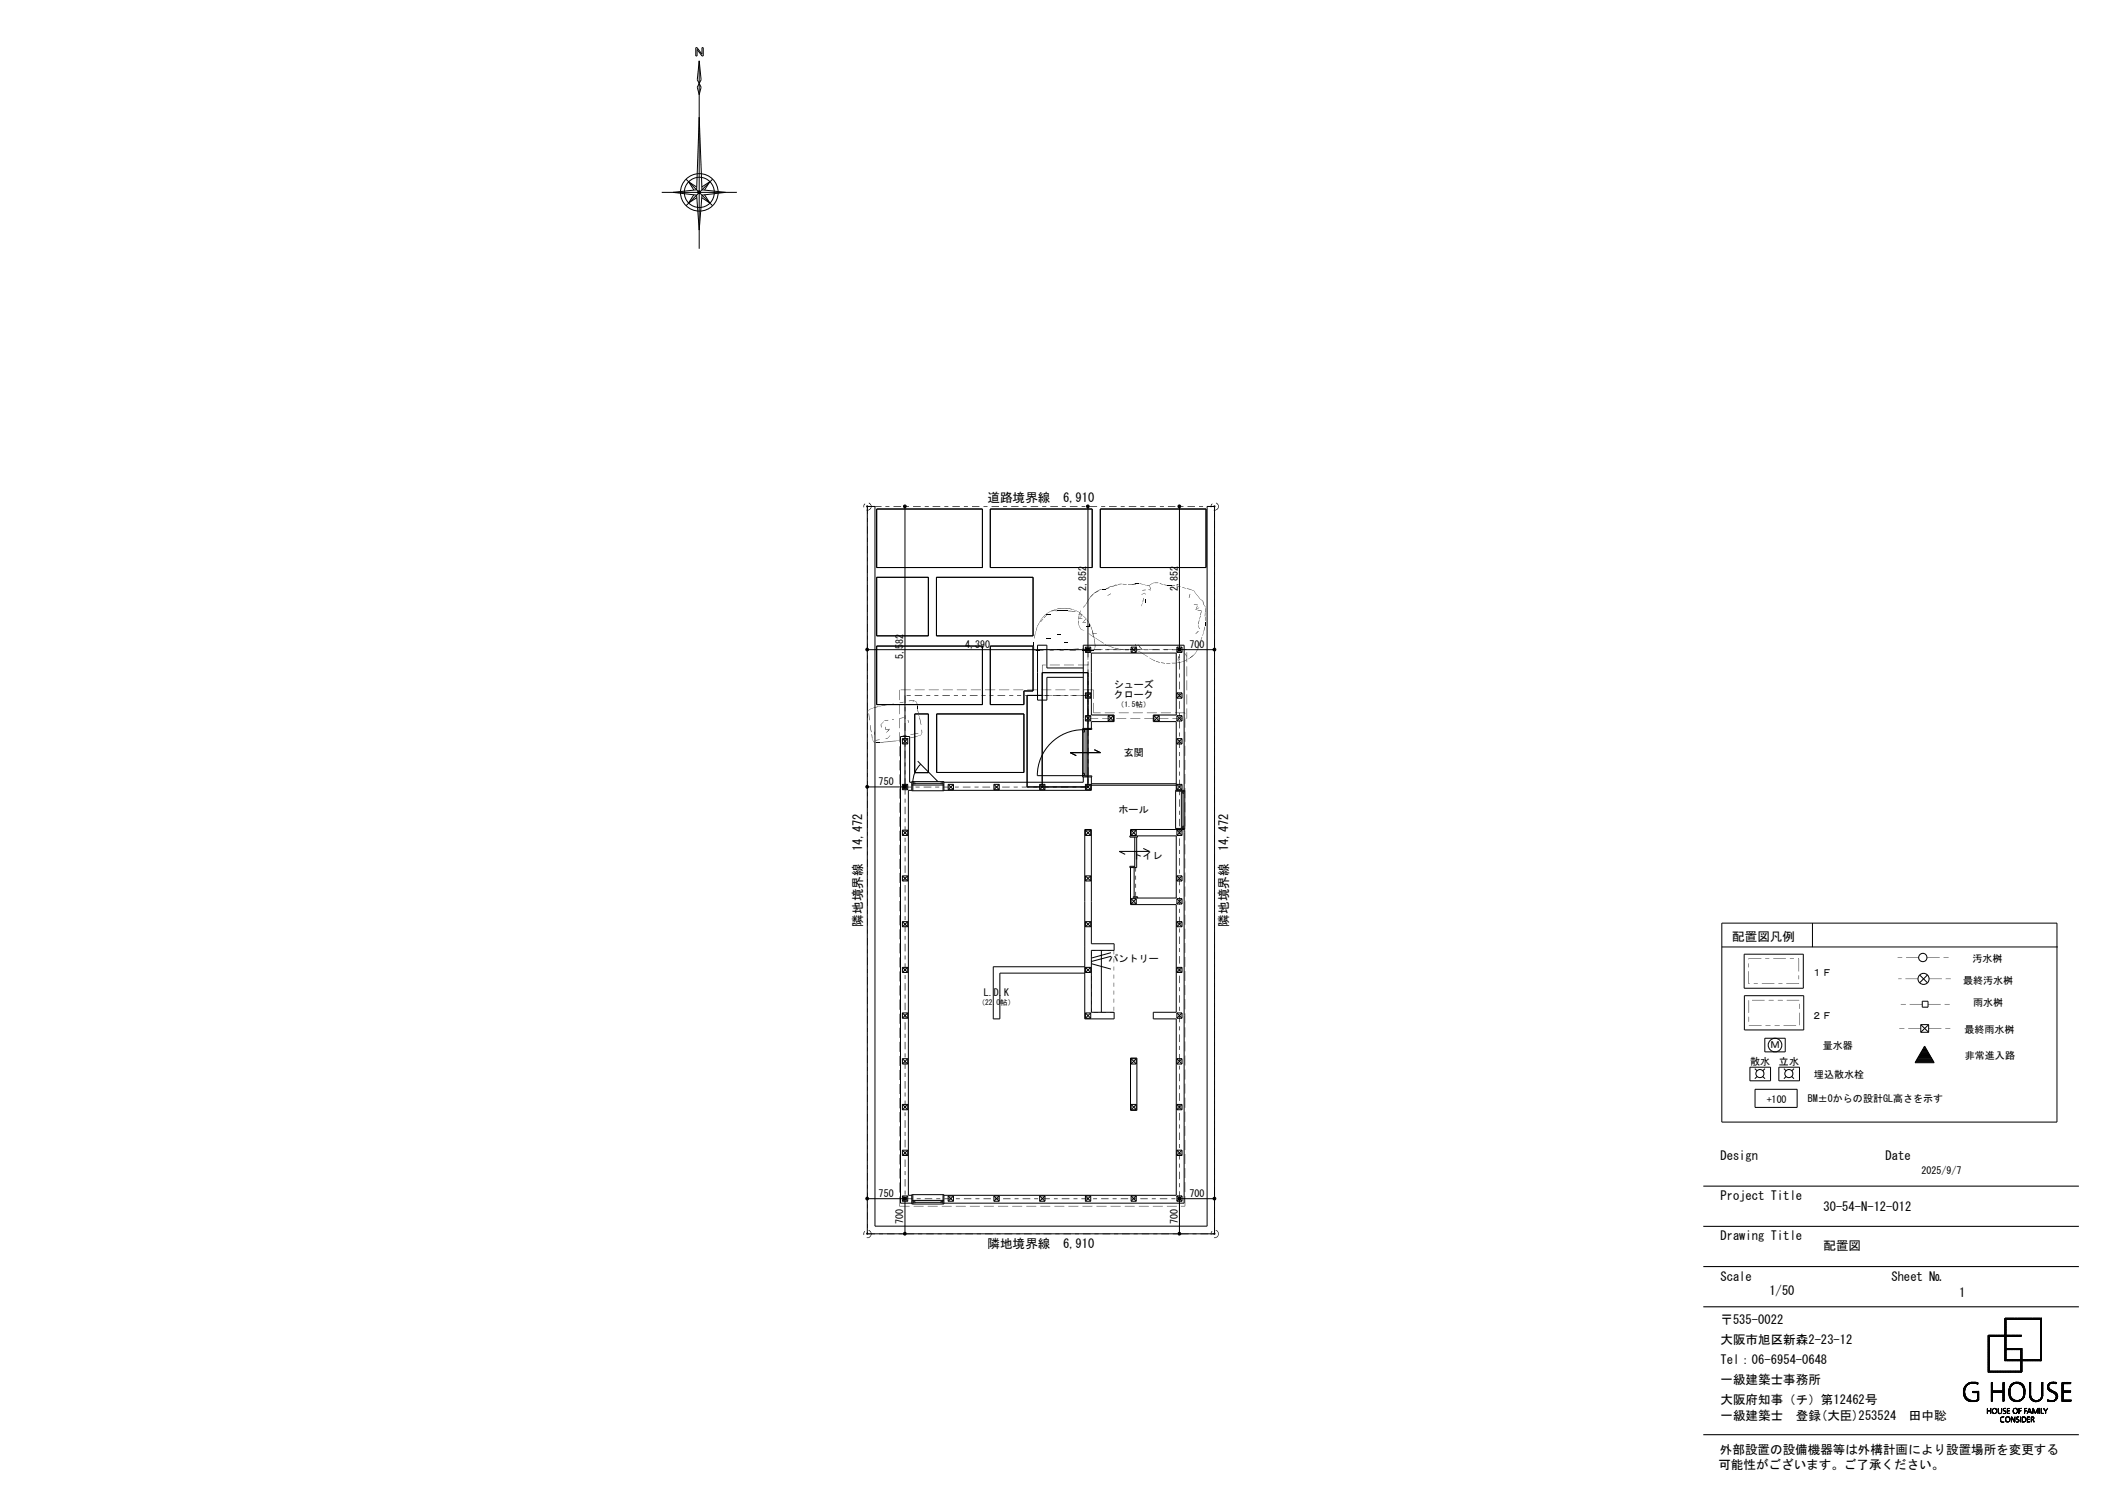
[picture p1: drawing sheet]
<svg xmlns="http://www.w3.org/2000/svg" width="420mm" height="297mm" viewBox="0 0 420 297" stroke-linecap="round" stroke-linejoin="round" font-family="sans-serif">
<defs><g id="words">
<g font-size="2.5">
<text x="196.5" y="99.8">道路境界線</text>
<text x="211.5" y="99.8">6,910</text>
<text x="171.5" y="169.3" transform="rotate(-90 171.5 169.3)">14,472</text>
<text x="244.4" y="169.3" transform="rotate(-90 244.4 169.3)">14,472</text>
<text x="171.5" y="184.4" transform="rotate(-90 171.5 184.4)">隣地境界線</text>
<text x="244.4" y="184.4" transform="rotate(-90 244.4 184.4)">隣地境界線</text>
<text x="344.6" y="187.2">配置図凡例</text>
<text x="342.3" y="230.8">Design</text>
<text x="375.1" y="230.8">Date</text>
<text x="342.3" y="238.8">Project Title</text>
<text x="362.8" y="241">30-54-N-12-012</text>
<text x="196.5" y="248.2">隣地境界線</text>
<text x="211.5" y="248.2">6,910</text>
<text x="342.3" y="246.8">Drawing Title</text>
<text x="362.8" y="248.7">配置図</text>
<text x="342.3" y="254.8">Scale</text>
<text x="352" y="257.7">1/50</text>
<text x="376.3" y="254.8">Sheet №</text>
<text x="342.3" y="263.4">〒535-0022</text>
<text x="389.8" y="258">1</text>
<text x="342.3" y="267.4">大阪市旭区新森2-23-12</text>
<text x="342.3" y="271.4">Tel：06-6954-0648</text>
<text x="342.3" y="275.4">一級建築士事務所</text>
<text x="342.3" y="279.4">大阪府知事（チ）第12462号</text>
<text x="342.3" y="282.6">一級建築士　登録(大臣)253524　田中聡</text>
<text x="341.9" y="292.3">可能性がございます。ご了承ください。</text>
<text x="342.2" y="289.2">外部設置の設備機器等は外構計画により設置場所を変更する</text>
</g>
<g font-size="2">
<text x="216.1" y="117.5" transform="rotate(-90 216.1 117.5)">2,852</text>
<text x="234.3" y="117.5" transform="rotate(-90 234.3 117.5)">2,852</text>
<text x="179.7" y="131.1" transform="rotate(-90 179.7 131.1)">5,582</text>
<text x="192" y="128.9">4,390</text>
<text x="236.6" y="128.9">700</text>
<text x="221.6" y="136.8">シューズ</text>
<text x="221.6" y="138.8">クローク</text>
<text x="223.6" y="150.5">玄関</text>
<text x="174.8" y="156.3">750</text>
<text x="222.5" y="161.8">ホール</text>
<text x="225.3" y="170.9">トイレ</text>
<text x="220.6" y="191.4">パントリー</text>
<text x="390.4" y="191.5">汚水桝</text>
<text x="360.5" y="194.2">１Ｆ</text>
<text x="390.6" y="195.7">最終汚水桝</text>
<text x="195.7" y="198.2">L.D.K</text>
<text x="360.5" y="202.7">２Ｆ</text>
<text x="392.6" y="200.2">雨水桝</text>
<text x="352.2" y="208.6">Ｍ</text>
<text x="362.6" y="208.7">量水器</text>
<text x="390.8" y="205.6">最終雨水桝</text>
<text x="348.2" y="211.9">散水</text>
<text x="353.9" y="212">立水</text>
<text x="360.9" y="214.5">埋込散水栓</text>
<text x="390.9" y="210.7">非常進入路</text>
<text x="351.5" y="219.4">+100</text>
<text x="359.7" y="219.2">BM±0からの設計GL高さを示す</text>
<text x="382.3" y="233.6">2025/9/7</text>
<text x="174.8" y="238.2">750</text>
<text x="236.6" y="238.2">700</text>
<text x="179.7" y="243.5" transform="rotate(-90 179.7 243.5)">700</text>
<text x="234.3" y="243.5" transform="rotate(-90 234.3 243.5)">700</text>
</g>
<g font-size="1.5">
<text x="222.2" y="140.6">（1.5帖）</text>
<text x="194.5" y="200">（22.0</text>
<text x="199" y="200">帖）</text>
</g>
</g></defs>
<path d="M338.9 236h74.7M338.9 244h74.7M338.9 252h74.7M338.9 260h74.7M338.9 285.4h74.7" fill="none" stroke="#000" stroke-width=".21"/>
<g fill="none" stroke="#000" stroke-width=".2">
<path d="M138.4 9.5h.3l1 1.3v-1.3h.2v1.6h-.2l-1-1.3v1.3h-.3zM139.1 12.1l-.4 3.8 .4 .7M139.1 16.6l.4 .8-.4 1.4-.4-1.4zM139.1 12.1l.4 3.8-.4 .7M139.1 12.1v37.4M131.7 38.3h14.9M136.5 35.6l5.3 5.3M138 38.7l-1 1.7 1.6-1.1M138.6 37.2l-1.6-1 1 1.6M139.1 23.3l.6 14.5 4.7 .5-4.7 .5-.6 7-.5-7-4.7-.5 4.7-.5zM139.6 37.2l1.6-1-1 1.6M140.2 38.7l1 1.7-1.6-1.1"/>
<path d="M141.8 35.6l-5.3 5.3M172.6 100.8h1.5v143.1h66.1v-143.1h1.4v144.6h-69zM174.4 101.3h21.1v11.6h-21.1zM174.4 114.9h10.3v11.6h-10.3zM180 100.8v55.7h-7.4M186.3 114.9h19.2v11.6h-19.2zM197 101.3h20.3v11.6h-20.3zM216.5 100.8v28.4h-43.9M218.9 101.3h21v11.6h-21zM234.7 100.8v28.4h6.9M174.4 128.5h21.1v11.7h-21.1zM197 128.5h8.5v9h-1.8v2.7h-6.7z"/>
<path d="M207.3 138.3h-3v18.2h12.2v-22.7h-9.2v22.7M215.5 132.9h-7.2v-4.5h-1.9v10.9h1.9v-4.6h7.2M215.9 128.7v1.1M215.9 137.8v1.1M215.9 138.9h1.1M215.9 137.8h1.1M215.9 129.8h1.1M215.9 128.7h1.1M215.9 128.7l1.1 1.1M215.9 137.8l1.1 1.1M217 128.7v1.1M217 137.8v1.1"/>
<path d="M217 128.7l-1.1 1.1M217 137.8l-1.1 1.1M225 128.7v1.1M225 129.8h1.1M225 128.7h1.1M225 128.7l1.1 1.1M226.1 128.7v1.1M226.1 128.7l-1.1 1.1M234.1 128.7v1.1M234.1 137.8v1.1M234.1 138.9h1.1M234.1 137.8h1.1"/>
<path d="M234.1 137.8l1.1 1.1M234.1 129.8h1.1M234.1 128.7h1.1M234.1 128.7l1.1 1.1M235.2 128.7v1.1M235.2 137.8v1.1M235.2 137.8l-1.1 1.1M235.2 128.7l-1.1 1.1M179.5 146.9v1.1M179.5 156v1.1M179.5 157.1h1.1M179.5 156h1.1"/>
<path d="M179.5 156l1.1 1.1M179.5 148h1.1M179.5 146.9h1.1M179.5 146.9l1.1 1.1M180.6 146.9v1.1M180.6 156v1.1M180.6 156l-1.1 1.1M180.6 146.9l-1.1 1.1M181.4 157.2h-.7v80.6h.7M181.4 155.6h-.4v-9.1h-1.8v92.9h2.2M181.4 155.5h6.4v1.8h-6.4zM181.4 156.2h6.4"/>
<path d="M181.6 155.7h.5v.2h-.5M181.6 155.5v1.8M182 142h2.7v11.7h-2.7zM182.1 155.8h5.1M182.6 151.4l4 4.1M183.2 152l-1.1 1.4-.4 1.1-.1 1.2M186.4 142h17.3v11.7h-17.3zM187.6 155.7h-.4v.2h.4M187.6 155.5v1.8M188.6 156v1.1M188.6 157.1h1.1M188.6 156h1.1"/>
<path d="M188.6 156l1.1 1.1M189.7 156v1.1M189.7 156l-1.1 1.1M197.7 156v1.1M197.7 157.1h1.1M197.7 156h1.1M197.7 156l1.1 1.1M198.8 156v1.1M198.8 156l-1.1 1.1M206.8 156v1.1M206.8 156l1.1 1.1M206.8 157.1h1.1"/>
<path d="M206.8 156h1.1M207.9 156v1.1M207.9 156l-1.1 1.1M215.4 145.1h1.8v-.2h-1.8v9.7h1.8v-.3h-1.8M215.5 145.2h.3v.4h-.3zM215.5 145.2a9.2 9.2 0 0 0-9.1 9.1h9.4v-.5h-.3v.5M215.5 144.9v-16.5h20.1v28.8M215.5 154.6v1h-27.7M215.6 145.6v8.2M215.9 142.4v1M215.9 156v1.1M215.9 157.1h1.1"/>
<path d="M215.9 156h1.1M215.9 156l1.1 1.1M215.9 143.4h1.1M215.9 142.4h1.1M215.9 142.4l1.1 1M216.1 144.9v9.7M217 142.4v1M217 156v1.1M217 156l-1.1 1.1M217 142.4l-1.1 1M217.1 155.9h16.9M217.1 156.2h16.9"/>
<path d="M217.1 144.9v-1.3h4.6v-1.4h-4.6v-12.3h16.9v12.3h-4.6v1.4h4.6v13.6M217.1 154.6v2.6h-29.3M217.7 149.1l1.2 .6h-6l1.2 .6M220.5 142.4l1 1M220.5 143.4h1M220.5 142.4h1M220.5 142.4v1M221.5 142.4l-1 1M221.5 142.4v1M229.6 143.4h1M229.6 142.4h1M229.6 142.4v1"/>
<path d="M229.6 142.4l1 1M230.6 142.4v1M230.6 142.4l-1 1M233.9 157.4h1.8M234.1 142.4v1M234.1 146.9v1.1M234.1 156v1.1M234.1 157.1h1.1M234.1 156h1.1M234.1 148h1.1M234.1 146.9h1.1M234.1 156l1.1 1.1"/>
<path d="M234.1 146.9l1.1 1.1M234.1 143.4h1.1M234.1 142.4h1.1M234.1 142.4l1.1 1M235 157.2v7.8M235.2 142.4v1M235.2 146.9v1.1M235.2 156v1.1M235.2 156l-1.1 1.1M235.2 146.9l-1.1 1.1M235.2 142.4l-1.1 1M235.3 157.4v.5h.2v-.5"/>
<path d="M235.4 157.9v6.4M179.5 165.1v1.1M179.5 174.2v1.1M179.5 175.3h1.1M179.5 174.2h1.1M179.5 174.2l1.1 1.1M179.5 166.2h1.1M179.5 165.1h1.1M179.5 165.1l1.1 1.1M180.6 165.1v1.1M180.6 174.2v1.1M180.6 174.2l-1.1 1.1"/>
<path d="M180.6 165.1l-1.1 1.1M215.8 165h1.3v22.7h4.6v1.4h-4.6v12.3h4.6v1.3h-5.9zM215.9 165.1v1.1M215.9 174.2v1.1M215.9 175.3h1.1M215.9 174.2h1.1M215.9 166.2h1.1M215.9 165.1h1.1M215.9 165.1l1.1 1.1M215.9 174.2l1.1 1.1M217 165.1v1.1M217 174.2v1.1"/>
<path d="M217 165.1l-1.1 1.1M217 174.2l-1.1 1.1M224.8 172.3h.9v.3h-.9zM224.9 172.6v7.4h9.1v21.4h-4.6v1.3h4.6v35.1h-46.2M225 165.1v1.1M225 178.8v1M225 166.2h1.1M225 165.1h1.1M225 165.1l1.1 1.1M225 179.8h1.1M225 178.8h1.1M225 178.8l1.1 1"/>
<path d="M225.5 178.4h.8v.2h-.8zM225.6 172.6v5.8M225.8 166.5v6.1h.3v-6.1M226.1 165.1v1.1M226.1 178.8v1M226.1 165.1l-1.1 1.1M226.1 178.8l-1.1 1M226.3 166.3v.2h-1.5v-.2h9.2v12.3h-7.8M227.5 168.8l1.2 .6h-6l1.2 .6M233.9 165v-7.8h1.8v7.8h-10.8v1.3M233.9 164.8h1.8M234.1 165.1v1.1"/>
<path d="M234.1 174.2v1.1M234.1 178.8v1M234.1 175.3h1.1M234.1 174.2h1.1M234.1 174.2l1.1 1.1M234.1 166.2h1.1M234.1 165.1h1.1M234.1 165.1l1.1 1.1M234.1 179.8h1.1M234.1 178.8h1.1M234.1 178.8l1.1 1M235.2 165.1v1.1"/>
<path d="M235.2 174.2v1.1M235.2 178.8v1M235.2 174.2l-1.1 1.1M235.2 165.1l-1.1 1.1M235.2 178.8l-1.1 1M235.3 164.8v-.5h.2v.5M235.6 165v74.4h-47.8M179.5 183.3v1.1M179.5 192.4v1.1M179.5 193.5h1.1M179.5 192.4h1.1M179.5 192.4l1.1 1.1"/>
<path d="M179.5 184.4h1.1M179.5 183.3h1.1M179.5 183.3l1.1 1.1M180.6 183.3v1.1M180.6 192.4v1.1M180.6 192.4l-1.1 1.1M180.6 183.3l-1.1 1.1M215.8 192.3h-18.2v10.4h1.3v-9.1h16.9M215.9 183.3v1.1M215.9 192.4v1.1M215.9 193.5h1.1M215.9 192.4h1.1"/>
<path d="M215.9 184.4h1.1M215.9 183.3h1.1M215.9 183.3l1.1 1.1M215.9 192.4l1.1 1.1M217 183.3v1.1M217 192.4v1.1M217 183.3l-1.1 1.1M217 192.4l-1.1 1.1M217.2 191.7l3.8 1.1M219.1 189.1v12.3M221 189.5l-3.8 1.1M221 190.2l-3.8 1.1"/>
<path d="M234.1 183.3v1.1M234.1 192.4v1.1M234.1 193.5h1.1M234.1 192.4h1.1M234.1 184.4h1.1M234.1 183.3h1.1M234.1 192.4l1.1 1.1M234.1 183.3l1.1 1.1M235.2 183.3l-1.1 1.1M235.2 192.4l-1.1 1.1M235.2 183.3v1.1M235.2 192.4v1.1"/>
<path d="M342.6 183.6h66.6v39.6h-66.6zM342.6 188.4h66.8M347 189.8h11.8v6.8h-11.8zM347 198.1h11.9v6.8h-11.9zM360.6 183.6v4.8M381.9 194l1.6 1.5M382.4 199.2h1.2v1.2h-1.2zM383.5 194l-1.6 1.5M179.5 201.5v1.1M179.5 210.6v1.1M179.5 219.7v1.1M179.5 219.7h1.1"/>
<path d="M179.5 211.7h1.1M179.5 210.6h1.1M179.5 202.6h1.1M179.5 201.5h1.1M179.5 219.7l1.1 1.1M179.5 210.6l1.1 1.1M179.5 201.5l1.1 1.1M180.6 201.5v1.1M180.6 210.6v1.1M180.6 219.7v1.1M180.6 219.7l-1.1 1.1M180.6 210.6l-1.1 1.1"/>
<path d="M180.6 201.5l-1.1 1.1M215.9 201.5v1.1M215.9 202.6h1.1M215.9 201.5h1.1M215.9 201.5l1.1 1.1M217 201.5l-1.1 1.1M217 201.5v1.1M224.9 210.5h1.3v10.4h-1.3zM225 210.6v1.1M225 219.7v1.1M225 219.7h1.1M225 211.7h1.1"/>
<path d="M225 210.6h1.1M225 210.6l1.1 1.1M225 219.7l1.1 1.1M226.1 210.6v1.1M226.1 219.7v1.1M226.1 210.6l-1.1 1.1M226.1 219.7l-1.1 1.1M234.1 201.5v1.1M234.1 210.6v1.1M234.1 219.7v1.1M234.1 219.7h1.1M234.1 219.7l1.1 1.1"/>
<path d="M234.1 211.7h1.1M234.1 210.6h1.1M234.1 210.6l1.1 1.1M234.1 202.6h1.1M234.1 201.5h1.1M234.1 201.5l1.1 1.1M235.2 201.5v1.1M235.2 210.6v1.1M235.2 219.7v1.1M235.2 219.7l-1.1 1.1M235.2 210.6l-1.1 1.1M235.2 201.5l-1.1 1.1"/>
<path d="M348.1 212.3h4.2v2.7h-4.2zM349.1 212.6l.5 .4M349.2 216.7h8.3v3.6h-8.3zM349.6 214.2l-.5 .4M350.7 214.2l.5 .4M351.1 206.5h4.1v2.8h-4.1zM351.2 212.6l-.5 .4M353.9 212.3h4.1v2.7h-4.1zM354.9 212.6l.4 .4M355.3 214.2l-.4 .4M356.5 214.2l.4 .4M356.9 212.6l-.4 .4"/>
<path d="M381.1 211.3h3.7M381.1 211.2h3.6M381.2 211.1h3.4M381.3 210.9h3.3M381.3 210.9h3.2M381.4 210.7h3M381.5 210.7h2.9M381.5 210.5h2.8M381.6 210.4h2.7M381.6 210.3h2.6M381.7 210.2h2.4M381.8 210.1h2.2"/>
<path d="M381.8 210h2.2M381.9 209.9h2M382 209.8h1.9M382 209.6h1.8M382.1 209.5h1.7M382.1 209.4h1.6M382.1 203.8h1.6M382.1 205.4h1.6M382.1 203.8v1.6M382.1 203.8l1.6 1.6M382.2 209.3h1.4M382.3 209.2h1.2"/>
<path d="M382.4 209.1h1.1M382.4 209h1M382.5 208.9h.9M382.5 208.8h.8M382.6 208.7h.6M382.7 208.5h.5M382.7 208.4h.4M382.8 208.3h.2M382.9 208.2h.1M382.9 208.1l1.9 3.3h-3.8zM383.7 203.8v1.6M383.7 203.8l-1.6 1.6"/>
<path d="M172.6 238.5h7.4v6.9M179.5 228.8v1.1M179.5 237.9v1.1M179.5 239h1.1M179.5 237.9h1.1M179.5 237.9l1.1 1.1M179.5 228.8l1.1 1.1M179.5 229.9h1.1M179.5 228.8h1.1M179.5 220.8h1.1M180.6 228.8v1.1M180.6 237.9v1.1"/>
<path d="M180.6 237.9l-1.1 1.1M180.6 228.8l-1.1 1.1M181.4 237.7h6.4v1.8h-6.4zM181.4 238.8h6.4M181.6 239.1h.5v.2h-.5M181.6 237.7v1.8M182.1 239.2h5.1M187.6 239.1h-.4v.2h.4M187.6 237.7v1.8M188.6 239h1.1M188.6 237.9h1.1M188.6 237.9v1.1"/>
<path d="M188.6 237.9l1.1 1.1M189.7 237.9v1.1M189.7 237.9l-1.1 1.1M197.7 239h1.1M197.7 237.9h1.1M197.7 237.9v1.1M197.7 237.9l1.1 1.1M198.8 237.9v1.1M198.8 237.9l-1.1 1.1M206.8 239h1.1M206.8 237.9h1.1M206.8 237.9v1.1"/>
<path d="M206.8 237.9l1.1 1.1M207.9 237.9v1.1M207.9 237.9l-1.1 1.1M215.9 239h1.1M215.9 237.9h1.1M215.9 237.9v1.1M215.9 237.9l1.1 1.1M217 237.9v1.1M217 237.9l-1.1 1.1M225 239h1.1M225 237.9h1.1M225 237.9v1.1"/>
<path d="M225 237.9l1.1 1.1M225 220.8h1.1M226.1 237.9v1.1M226.1 237.9l-1.1 1.1M234.1 239h1.1M234.1 237.9h1.1M234.1 228.8v1.1M234.1 237.9v1.1M234.1 237.9l1.1 1.1M234.1 229.9h1.1M234.1 228.8h1.1M234.1 228.8l1.1 1.1"/>
<path d="M234.1 220.8h1.1M235.2 228.8v1.1M235.2 237.9v1.1M235.2 237.9l-1.1 1.1M235.2 228.8l-1.1 1.1M241.6 238.5h-6.9v6.9M390.6 277.2l.5 .5M390.6 277.2l.4 .4M390.6 277.1l.4 .4M390.6 277l.4 .5M390.6 277l.3 .3M390.6 276.9l.3 .4"/>
<path d="M390.6 276.8l.3 .4M390.6 276.8l.3 .2M390.6 276.6l.3 .3M390.6 276.5l.3 .3M390.7 277.5l1.3 1.3M390.7 277.5l1.3 1.3-.5-.5M390.7 276.4l.2 .3M390.7 276.3l.2 .3M390.7 276.4l.2 .2M390.7 276.3l.2 .2M390.7 276.2l.3 .2M390.7 277.7l1.1 1.1"/>
<path d="M390.7 276.1l.3 .3M390.8 277.8l.9 .9M390.8 277.8l.9 1M390.8 278l.7 .7M390.8 275.9l.2 .4-.3-.3M390.8 275.8l.3 .3M390.9 275.8l.2 .3M390.9 278.1l.5 .5M390.9 276.9l-.3-.3 .3 .4M390.9 275.7l.3 .3M390.9 275.7l.3 .2M391 275.6l.2 .2"/>
<path d="M391 275.6l.2 .3-.3-.2M391 275.6l.2 .2-.2-.2M391.1 275.5l.2 .3-.3-.2M391.1 277.8l-.4-.5 .4 .5M391.1 275.5l.2 .2-.2-.2M391.2 275.4l.2 .3M391.2 276l-.3-.2 .2 .3M391.2 275.4l.2 .2M391.2 278l-.5-.6 .5 .6M391.2 275.4l.3 .2M391.3 275.3l.2 .2M391.4 275.3l.2 .2"/>
<path d="M391.4 275.3l.1 .2M391.5 275.2l.2 .2-.2-.2M391.5 275.2l.3 .2M391.6 275.1l.2 .2-.2-.1M391.6 278.3l.5 .5M391.6 275.1l.2 .2M391.6 278.4l.5 .4-.4-.4M391.8 278.8l-1.1-1.1 1.1 1.1M391.8 278.4l.4 .4M391.8 275l.2 .3M391.8 278.5l.5 .3M391.9 278.8l-1.2-1.2 1.2 1.2"/>
<path d="M391.9 278.5l.4 .3M391.9 275l.2 .3M392 275.3l-.2-.3 .1 .3M392 278.5l.3 .3M392 275l.2 .2M392 278.6l.4 .2M392 275l.3 .2M392.1 278.6l.3 .2M392.1 275.2l-.2-.2 .3 .2M392.1 275l.3 .2M392.2 278.6l.4 .2M392.2 275l.3 .2-.2-.2"/>
<path d="M392.3 278.6l.3 .2M392.3 275l.3 .2M392.4 275l.3 .2-.3-.2M392.4 278.6l.3 .2M392.5 276.8l.3 .3M392.5 278.6l.3 .2M392.5 277v.1M392.5 276.9v.1M392.5 276.9l.1 .2M392.5 276.8l.2 .3M392.6 276.8l.3 .3M392.6 278.6l.3 .2"/>
<path d="M392.6 276.8l.4 .3-.3-.3M392.6 275l.3 .2M392.7 275l.4 .2M392.7 275l.3 .2M392.8 276.8l.3 .3-.2-.3M392.8 275.2l-.3-.2 .4 .2M392.9 275l.3 .3M392.9 276.8l.3 .3M392.9 278.6l.2 .2M392.9 275l.4 .3M392.9 278.8l-.2-.2 .3 .2M393 276.8l.4 .3"/>
<path d="M393 275l.4 .4M393 278.6l.2 .2M393 276.8l.3 .3M393.1 275l.4 .4-.4-.4M393.1 278.6l.2 .2M393.1 276.8l.3 .3M393.1 276.8l.6 .5M393.2 275l.3 .3M393.2 278.5l.2 .2M393.2 276.8l.5 .4M393.2 275l.3 .3-.2-.3M393.2 278.5l.3 .2"/>
<path d="M393.3 278.8l-.2-.2 .3 .2M393.3 278.5l.2 .2M393.3 276.8l.4 .4M393.3 276.8l.4 .2M393.4 275l.1 .2M393.4 278.1l.3 .4M393.4 278.1l.3 .3M393.4 278l.3 .3M393.4 277.8l.3 .5M393.4 277.5l.3 .4M393.4 277.5l.3 .2M393.4 277.3l.3 .4"/>
<path d="M393.4 277.2l.3 .3M393.4 277.1l.3 .3M393.4 278.4l.2 .2M393.4 278.3l.3 .3M393.4 278.2l.3 .4M393.4 278.2l.3 .2M393.4 277.6l.3 .3M393.4 277.5l.3 .3M393.4 277.3l.3 .3M393.4 276.8l.3 .2M393.5 275.1h.1M393.5 276.8l.2 .1"/>
<path d="M393.6 276.8l.1 .1M393.6 276.8h.1M393.7 276.8h.1M393.7 278l-.3-.3 .3 .3M395.5 273h.1M395.5 272.3l.3 .3M395.5 272.2l.3 .3M395.5 272.1l.3 .3M395.5 271.9l.3 .3M395.5 271.8l.3 .3M395.5 271.7l.3 .3M395.5 271.7l.3 .2"/>
<path d="M395.5 271.6l.3 .3-.3-.2M395.5 271.6l.3 .2M395.5 271.5l.3 .3M395.5 271.4l.3 .3-.3-.2M395.5 271.4l.3 .2M395.5 271.2l.3 .4-.3-.3M395.5 271.1l.3 .3-.3-.2M395.5 271l.3 .4M395.5 270.9l.3 .3M395.5 270.8l.3 .3-.3-.2M395.5 270.8l.3 .3M395.5 270.7l.3 .3"/>
<path d="M395.5 270.6l.3 .3-.3-.2M395.5 270.5l.3 .3M395.5 270.4l.3 .3M395.5 268.4l.3 .1M395.5 268.5l.3 .3M395.5 268.6l.3 .4M395.5 269l.3 .4M395.5 269.2l.3 .3M395.5 269.5l.3 .2M395.5 269.5l.3 .4-.3-.3M395.5 269.7l.3 .2M395.5 269.7l.3 .3"/>
<path d="M395.5 269.8l.3 .3M395.5 270.1l.3 .3M395.5 270.1l.3 .2M395.5 269.9l.3 .4-.3-.3M395.5 272.5l.5 .5M395.5 272.5l.4 .5M395.5 272.6l.4 .4M395.5 272.9l.2 .1-.2-.2 .3 .2-.3-.3 .3 .2M395.5 265.9l.3 .3M395.5 266.2l.3 .4M395.5 266.4l.3 .3M395.5 266.7l.3 .1"/>
<path d="M395.5 266.7l.3 .3M395.5 266.1l.3 .3M395.5 266.8l.3 .4-.3-.2M395.5 266.9l.3 .4M395.5 266.4l.3 .2M395.5 267.3l.3 .2M395.5 267.4l.3 .2M395.5 267.3l.3 .3-.3-.2M395.5 267.2l.3 .3M395.5 267.7l.3 .2M395.5 267.1l.3 .3M395.5 267.6l.3 .2"/>
<path d="M395.5 266.5l.3 .3M395.5 265.9l.3 .2M395.5 265.6l.3 .3M395.5 267.6l.3 .3M395.5 267.7l.3 .3-.3-.2M395.5 267.9l.3 .2M395.5 267.9l.3 .4M395.5 267.4l.3 .3M395.5 267.5l.3 .3M395.5 267.8l.3 .3M395.5 268.7l.3 .2M395.5 268.1l.3 .2"/>
<path d="M395.5 268.9l.3 .2M395.5 269l.3 .2M395.5 268.5l.3 .2M395.5 269.3l.3 .2M395.5 269.3l.3 .3M395.5 271l.3 .2M395.5 271.9l.3 .2M395.5 272.2l.3 .2M395.5 272.6l.5 .4M395.5 268.2l.3 .3M395.6 265.6l.3 .3M395.6 265.9l.2 .1-.3-.3 .3 .4"/>
<path d="M395.8 272.2l-.3-.3 .3 .4M395.8 270.5l-.3-.3 .3 .4M395.8 268.6l-.3-.2 .3 .3M395.8 269.1l-.3-.3 .3 .4M395.8 269.6l-.3-.2 .3 .3M395.8 272.6l-.3-.2 .3 .3M395.8 265.9l-.3-.3 .3 .3M395.8 266.2l-.3-.2 .3 .4M395.8 265.6l.2 .3-.4-.3 .3 .3M395.8 266.6l-.3-.2 .3 .3M395.8 267.3l-.3-.3 .3 .3M395.8 268.3l-.3-.2 .3 .3"/>
<path d="M395.8 265.6l.3 .3M395.8 272.8l.3 .2M395.9 265.6l.3 .3M396 265.6l.2 .3M396 272.8l.3 .2M396.1 265.6l.3 .3M396.1 273l-.2-.2 .3 .2M396.1 272.8l.3 .2M396.1 265.6l.2 .3M396.2 276.3l.2 .3M396.2 276.1l.2 .4-.2-.3M396.2 275.8l.2 .4-.2-.3"/>
<path d="M396.2 275.8l.2 .3M396.2 275.3l.2 .2M396.2 276.5l.5 .5zM396.2 276.6l.3 .4zM396.2 276l.2 .2M396.2 278.7h.1M396.2 278.6l.1 .2M396.2 278.5l.2 .3M396.2 278.4l.2 .3-.2-.3M396.2 278.2l.2 .3M396.2 278.2l.2 .2M396.2 278.1l.2 .4"/>
<path d="M396.2 277.8l.2 .4-.2-.3M396.2 277.7l.2 .4-.2-.3M396.2 277.6l.2 .3-.2-.4 .2 .2M396.2 277.1l.2 .3M396.2 276.9l.2 .3M396.2 276.8l.2 .3M396.2 275.1l.2 .4M396.2 275.2l.2 .3M396.2 265.6l.2 .3M396.2 278.3l.2 .3M396.2 278l.2 .3M396.2 277.9l.2 .4"/>
<path d="M396.2 277.7l.2 .3M396.2 277.6l.2 .4M396.2 277.4l.2 .3M396.2 277.3l.2 .3M396.2 277l.2 .3M396.2 276.7l.2 .3M396.2 276.4l.5 .6M396.2 276l.2 .4M396.2 275.7l.2 .3M396.2 275.4l.2 .3M396.2 275.3l.2 .3M396.2 265.6l.4 .3"/>
<path d="M396.3 272.8l.2 .2M396.3 272.8l.3 .2M396.3 275l.1 .1v-.1M396.4 276.7l.4 .3M396.4 275.8l-.2-.3 .2 .5M396.4 275.8l-.2-.3 .2 .3M396.4 275.2l-.2-.2 .2 .3M396.4 276.9l-.2-.4 .4 .5M396.4 276.9v.1M396.4 277.5l-.2-.3 .2 .4M396.4 277.5l-.2-.3 .2 .3M396.4 272.8l.3 .2"/>
<path d="M396.4 275h.1M396.5 265.6l.3 .3-.2-.3M396.6 276.7l.3 .3M396.6 276.7l.4 .3M396.6 272.8l.3 .2-.4-.2 .2 .2M396.7 265.9l-.3-.3 .3 .3M396.7 272.8l.3 .2M396.7 276.7l.2 .3M396.7 276.7l.3 .3M396.7 265.6l.3 .3-.4-.3 .3 .3M396.8 272.8l.3 .2M396.9 272.8l.3 .2-.3-.2"/>
<path d="M396.9 265.6l.3 .3M397 276.7l.3 .3-.5-.3 .3 .3M397 265.6l.2 .3M397 272.8l.3 .2M397 276.7l.3 .3M397 272.8l.2 .2M397 265.6l.3 .3M397 276.7l.4 .3M397 272.8l.4 .2-.2-.2M397 265.6l.3 .3-.2-.3M397 265.9l-.2-.3 .3 .3M397.1 265.6l.2 .3"/>
<path d="M397.1 276.7l.4 .3-.3-.3M397.1 272.8l.4 .2M397.1 265.6l.3 .3M397.2 276.7l.4 .3-.3-.3M397.2 265.6l.3 .3M397.3 265.6l.4 .3-.3-.3M397.3 265.6l.2 .3M397.3 276.7l.4 .3M397.4 276.7l.3 .3M397.4 272.8l.4 .2-.2-.2M397.5 276.7l.3 .3M397.5 265.6l.3 .3"/>
<path d="M397.5 273l-.2-.2 .3 .2M397.6 265.6l.2 .3M397.6 272.8l.3 .2M397.6 276.7l.2 .3M397.6 276.7l.3 .3M397.7 276.7l.3 .3M397.7 272.8l.4 .2M397.7 265.6l.2 .3M397.8 276.7l.3 .3M397.8 265.6l.3 .3M397.8 273l-.2-.2 .3 .2M397.8 272.8l.3 .2"/>
<path d="M397.9 265.6l.3 .3M398.1 276.7l.3 .3M398.1 272.8l.3 .2M398.1 276.7l.3 .3-.3-.3M398.1 273l-.2-.2 .4 .2M398.1 265.9l-.1-.3 .4 .3M398.2 277l-.3-.3 .4 .3M398.2 276.7l.5 .5-.2-.3M398.2 265.6l.3 .3M398.3 276.7l.4 .5-.4-.5M398.3 265.6l.2 .3M398.3 272.8l.2 .2"/>
<path d="M398.4 265.6l.1 .3M398.4 272.8l.3 .2M398.4 265.6l.3 .3M398.4 273l-.2-.2 .3 .2M398.5 276.3l.2 .3M398.5 276.1l.2 .3M398.5 275.9l.2 .3-.2-.2M398.5 275.9l.2 .3M398.5 275.8l.2 .3-.2-.3M398.5 278.7v.1M398.5 278.6l.1 .2M398.5 278.6l.2 .2"/>
<path d="M398.5 278.4l.2 .4-.2-.3M398.5 278.5l.2 .2M398.5 278l.2 .5M398.5 277.2l.2 .3-.2-.3M398.5 277.1l.2 .4-.2-.3M398.5 276.4l.2 .5-.2-.3M398.5 276.5l.2 .2M398.5 278.3l.2 .3M398.5 277.5l.2 .2M398.5 277.5l.2 .3M398.5 275l.2 .4-.2-.2M398.5 275l.2 .3"/>
<path d="M398.5 273l-.2-.2 .3 .2M398.5 275.3l.2 .3M398.5 275.5l.2 .3-.2-.4 .2 .3M398.5 275.6l.2 .3-.2-.3M398.5 278.3l.2 .4M398.5 277.7l.2 .3M398.5 277.3l.2 .3M398.5 277l.2 .4M398.5 277l.2 .3M398.5 276.6l.2 .4M398.5 276.4l.2 .3M398.5 276l.2 .3"/>
<path d="M398.5 275.8l.2 .3M398.5 275.7l.2 .3M398.5 275.1l.2 .4M398.5 275l.2 .2-.1-.2M398.6 275l.1 .2M398.7 275v.1v-.1M398.7 273l-.2-.2 .4 .2M398.7 265.6l.4 .4-.4-.4M398.7 276.5l-.2-.2 .2 .3M398.7 276.5l-.2-.3 .2 .3M398.7 278.5l-.2-.3 .2 .4M398.7 278.2l-.2-.3 .2 .4"/>
<path d="M398.7 278.1l-.2-.3 .2 .3M398.7 277.9l-.2-.3 .2 .3M398.7 275.5l-.2-.3 .2 .4M398.7 272.8l.4 .2-.2-.2M398.7 265.9l-.2-.3 .6 .6-.2-.3M398.7 275h.1M398.8 265.6l.3 .3M398.9 262.4v.1M398.9 262.4l.2 .2zM398.9 262.3v.2M398.9 262.3l.1 .2M398.9 262.3l.2 .3"/>
<path d="M398.9 263.5l.2 .3M398.9 263.4l.2 .3M398.9 263.4l.2 .2M398.9 263.2l.2 .4M398.9 264.3l.2 .4M398.9 263.1l.2 .3-.2-.1M398.9 264.2l.2 .3-.2-.2M398.9 264.2l.2 .3M398.9 264.1l.2 .1M398.9 262.9l.2 .2M398.9 262.8l.2 .3M398.9 263.9l.2 .3"/>
<path d="M398.9 262.7l.2 .3M398.9 262.6l.2 .3M398.9 263.7l.2 .4M398.9 262.5l.2 .3M398.9 262.5l.2 .2M398.9 263.6l.2 .3-.2-.3M398.9 263l.2 .2M398.9 262.8l.2 .2M398.9 264.8l.2 .3-.2-.2M398.9 263.9l.2 .2M398.9 265.1l.2 .2M398.9 264.1l.2 .3"/>
<path d="M398.9 265.3l.2 .3-.2-.4 .2 .2M398.9 264.5l.2 .3M398.9 265.6l.3 .3M398.9 264.7l.2 .3M398.9 265.7l.2 .2M398.9 264.8l.2 .2M398.9 266.1l.2 .1M398.9 266.2l.2 .4M398.9 265.5l.3 .4-.1-.2M398.9 266.4l.2 .2M398.9 266.5l.2 .3M398.9 266.1l.2 .3"/>
<path d="M398.9 266.8l.2 .4-.2-.3M398.9 267l.2 .3M398.9 266.4l.2 .3M398.9 267.2l.2 .3-.2-.2M398.9 267.3l.2 .2M398.9 267.3l.2 .3M398.9 266.7l.2 .3M398.9 267.4l.2 .4-.2-.3M398.9 267.5l.2 .3M398.9 267.1l.2 .3M398.9 267.8l.2 .3-.2-.2M398.9 268l.2 .2"/>
<path d="M398.9 267.9l.2 .3-.2-.2M398.9 268.2l.3 .3M398.9 267.8l.2 .3M398.9 268l.6 .5M398.9 268.1l.4 .4M398.9 268.5l.2 .2M398.9 268.5l.2 .4M398.9 268.1l.3 .4-.1-.1M398.9 268.6l.2 .4M398.9 268.4l.2 .3M398.9 268.9l.2 .2-.2-.2M398.9 268.8l.2 .3"/>
<path d="M398.9 269.1l.2 .4-.2-.3M398.9 269.1l.2 .2M398.9 269.5l.2 .2M398.9 269.6l.2 .1M398.9 269.4l.2 .3M398.9 269.7l.2 .2M398.9 269.6l.2 .3M398.9 269.8l.2 .3M398.9 269.9l.2 .2M398.9 270l.2 .2M398.9 270.1l.2 .4-.2-.3M398.9 270.3l.5 .4"/>
<path d="M398.9 270.3l.4 .4M398.9 270.3l.4 .4-.2-.2M398.9 270.3l.3 .4M398.9 270.4l.3 .3M398.9 270.7h.1M398.9 270.6l.1 .1M398.9 270.5l.2 .2M398.9 270.6l.2 .1M398.9 269.9l.2 .3M398.9 269.3l.2 .2M398.9 268.9l.2 .3M398.9 265.3l.5 .6"/>
<path d="M398.9 264.7l.2 .2M398.9 264.3l.2 .2M398.9 272.8l.3 .2-.3-.2M398.9 262.2l.3 .3M399 272.8l.3 .2M399 262.2l.3 .3M399 262.5h.1M399.1 262.5l-.2-.3 .3 .3M399.1 262.5h.1M399.1 264.8l-.2-.2 .2 .3M399.1 263.3l-.2-.3 .2 .4M399.1 263.1l-.2-.2 .2 .3"/>
<path d="M399.1 265.2l-.2-.2 .2 .3M399.1 265.6l.2 .3-.4-.5 .4 .5M399.1 266.6l-.2-.2 .2 .3M399.1 266.9l-.2-.2 .2 .3M399.1 267.9l-.2-.3 .2 .4M399.1 268.4l-.2-.2 .2 .4M399.1 269.2l-.2-.2 .2 .3M399.1 269.6l-.2-.3 .2 .3M399.1 270l-.2-.3 .2 .3M399.2 272.8l.1 .2M399.2 265.6l.3 .3M399.2 270.5l.3 .2"/>
<path d="M399.2 272.8l.4 .2M399.2 272.8l.3 .2M399.2 262.2l.3 .3M399.2 268.3l.3 .2M399.3 262.2l.4 .3M399.3 265.6l.2 .3M399.3 262.5l-.2-.3 .4 .3M399.3 265.6l.3 .3M399.3 268.3l.4 .2M399.4 272.8l.4 .2-.3-.2M399.4 265.6l.3 .3M399.4 270.5l.3 .2-.5-.2 .3 .2"/>
<path d="M399.5 262.2l.3 .3M399.5 268.3l.3 .2M399.5 270.5l.3 .2M399.5 265.6l.3 .3M399.5 268.3l.2 .2M399.5 270.5l.3 .2-.2-.2M399.5 272.8l.3 .2M399.6 262.2l.3 .3M399.6 268.3l.3 .2M399.6 277l.4 .5M399.6 277l.3 .3M399.6 276.7l.3 .3-.3-.4 .3 .3"/>
<path d="M399.6 276.9l.3 .3M399.6 276.5l.3 .3-.3-.2M399.7 277.5l1.3 1.3M399.7 277.5l.4 .4M399.7 277.4l.3 .4M399.7 277.3l.3 .3M399.7 276.4l.2 .3M399.7 276.4l.2 .2M399.7 276.3l.2 .3M399.7 276.3l.2 .2M399.7 262.2l.3 .3-.2-.3M399.7 268.3l.3 .2"/>
<path d="M399.7 270.5l.3 .2-.2-.2M399.7 272.8l.3 .2M399.7 277.6l1.2 1.2M399.7 277.7l1.1 1.1-1.1-1.1M399.7 265.6l.3 .3-.4-.3 .2 .3M399.7 270.5l.3 .2M399.7 268.3l.2 .2M399.7 276.2l.2 .3M399.8 276l.2 .4M399.8 276.1l.2 .2M399.8 265.6l.2 .3M399.8 272.8l.2 .2-.2-.2"/>
<path d="M399.8 277.9l.8 .8M399.8 276l.2 .2M399.8 275.9l.2 .2M399.8 275.8l.2 .3-.2-.3M399.8 262.2l.3 .3M399.8 270.5l.3 .2M399.8 265.6l.3 .3M399.8 278l.6 .6M399.8 275.8l.3 .2M399.8 273l-.2-.2 .3 .2M399.8 262.2l.2 .3M399.8 272.8l.3 .2"/>
<path d="M399.8 278l.7 .7M399.9 278.1l.4 .5M399.9 275.8l.2 .2M399.9 275.7l.2 .2M399.9 272.8l.2 .2M399.9 262.2l.2 .3M399.9 265.6l.3 .3M399.9 270.5l.2 .2-.2-.2M399.9 275.6l.2 .2M399.9 277.1l-.3-.3 .3 .4M399.9 262.2l.4 .3M399.9 270.5l.4 .2"/>
<path d="M400 268.3l.2 .2-.2-.2M400 268.5l-.2-.2 .2 .2M400 270.5l.2 .2M400 275.5l.2 .3-.2-.2M400 272.8l.2 .2M400 268.3l.4 .2-.3-.2M400 275.5l.3 .2-.3-.2M400 268.5l-.2-.2 .4 .2M400 272.8l.3 .2M400 265.6l.3 .3M400.1 265.6l.3 .3M400.1 270.5l.3 .2"/>
<path d="M400.2 275.3l.2 .2M400.2 265.6l.3 .3M400.2 270.5l.4 .2-.3-.2M400.2 268.3l.2 .2M400.2 275.3l.3 .2M400.2 262.2l.3 .3M400.2 265.9l-.2-.3 .3 .3M400.2 268.3l.3 .2M400.2 272.8l.4 .2M400.3 275.6l-.2-.2 .2 .3M400.3 275.2l.2 .3-.2-.2M400.3 262.2l.3 .3-.2-.3"/>
<path d="M400.3 268.3l.3 .2M400.3 275.6l-.2-.2 .3 .2M400.3 275.2l.3 .2M400.3 270.5l.4 .2M400.4 275.2l.3 .2M400.4 262.5l-.3-.3 .3 .3M400.4 268.3l.2 .2M400.4 272.8l.3 .2-.3-.2M400.4 273l-.3-.2 .3 .2M400.4 278.3l.5 .5M400.4 262.2l.3 .3-.2-.3M400.4 268.3l.3 .2-.2-.2"/>
<path d="M400.4 265.6l.3 .3M400.5 262.2l.2 .3M400.5 270.5l.3 .2M400.5 268.3l.2 .2M400.5 262.2l.3 .3M400.5 265.6l.3 .3-.2-.3M400.5 268.3l.3 .2M400.6 278.7l-.8-.8 .8 .8M400.6 275.1l.2 .2-.2-.2M400.6 262.2l.3 .3M400.6 265.9l-.3-.3 .3 .3M400.6 272.8l.1 .2"/>
<path d="M400.6 275l.3 .3M400.6 265.6l.3 .3-.2-.3M400.6 268.3l.3 .2M400.6 270.5l.2 .2M400.6 272.8l.3 .2M400.6 278.4l.5 .4M400.6 262.2l.4 .3M400.6 268.3l.6 .2M400.7 275.3l-.2-.2 .2 .2M400.7 275l.2 .3M400.7 262.2l.2 .3M400.7 268.3l.2 .2"/>
<path d="M400.7 272.8l.3 .2M400.7 278.5l.5 .3-.4-.3M400.7 265.6l.3 .3M400.8 275l.2 .3M400.8 275l.2 .3-.4-.3M400.8 270.7l-.2-.2 .3 .2M400.8 275l.3 .2-.2-.2M400.8 265.6l.3 .3-.2-.3M400.8 270.5l.3 .2-.2-.2M400.9 278.5l.3 .3-.3-.2M400.9 265.6l.3 .3M400.9 270.5l.3 .2-.2-.2"/>
<path d="M400.9 275l.3 .2M400.9 270.7l-.3-.2 .4 .2M400.9 262.2l.3 .3M400.9 268.3l.3 .2M401 278.6l.3 .2M401 262.2l.4 .3-.2-.3M401 272.8l.3 .2M401 262.5l-.2-.3 .4 .3M401 262.2l.2 .3M401 265.6l.3 .3M401 268.3l.3 .2M401 270.5l.3 .2"/>
<path d="M401 273l-.2-.2 .4 .2M401.1 265.6l.3 .3M401.1 268.3l.3 .2-.2-.2M401.2 265.6l.3 .3M401.2 268.3l.2 .2M401.2 278.6l.2 .2-.2-.2 .1 .1M401.2 262.2l.3 .3M401.2 265.9l-.3-.3 .3 .3M401.2 270.5l.3 .2M401.2 272.8l.2 .2-.3-.2 .2 .2M401.2 275h.1M401.2 278.6l.3 .2z"/>
<path d="M401.2 270.5l.2 .2M401.2 268.3l.3 .2M401.2 272.8l.3 .2M401.3 275l.3 .3M401.3 275.2l-.3-.2 .4 .2M401.3 278.6l.3 .2-.2-.2M401.3 262.2l.3 .3M401.3 268.3l.3 .2M401.3 270.5l.2 .2M401.3 270.7l-.2-.2 .3 .2M401.3 272.8l.2 .2M401.3 275h-.1l.2 .2"/>
<path d="M401.3 275l.2 .3M401.3 275l.4 .3M401.3 262.2l.2 .3M401.3 270.5l.3 .2M401.3 272.8l.3 .2M401.3 278.6l.2 .2M401.4 268.3l.3 .2M401.4 278.6l.4 .2M401.4 278.6l.3 .2-.3-.2M401.4 272.8l.3 .2M401.4 275l.5 .4M401.4 262.2l.2 .3-.2-.3 .4 .3"/>
<path d="M401.4 265.6l.3 .3M401.5 265.6l.3 .3-.3-.3M401.5 270.5l.5 .2-.3-.2M401.5 272.8l.2 .2M401.5 265.9l-.2-.3 .4 .3M401.5 270.5l.2 .2M401.5 272.8l.4 .2M401.5 275l.5 .5M401.6 275l1.2 1.2M401.6 262.2l.2 .3M401.6 265.6l.3 .3M401.6 268.3l.4 .2-.3-.2"/>
<path d="M401.6 270.7l-.2-.2 .3 .2M401.6 272.8l.2 .2M401.7 275.3l-.3-.3 .4 .3M401.7 275l1.1 1.1M401.7 278.5l.3 .2M401.7 265.6l.3 .3M401.7 272.8l.4 .2-.3-.2M401.7 262.2l.3 .3-.4-.3 .3 .3M401.7 270.5l.3 .2M401.7 268.5l-.2-.2 .3 .2M401.7 275l1.1 1-1-1M401.8 278.5l.2 .2"/>
<path d="M401.8 278.5l.2 .2-.1-.2M401.8 265.6l.3 .3M401.8 262.2l.3 .3M401.8 268.3l.5 .6M401.8 270.5l.5 .5-.4-.5 .3 .2M401.8 278.8l-.1-.2 .2 .2M401.8 265.9l-.1-.3 .2 .3M401.8 268.3l.5 .4M401.9 278.4l.2 .3M401.9 275l.9 .9M401.9 268.3l.4 .4M401.9 265.6l.3 .3"/>
<path d="M401.9 262.2l.3 .3M401.9 268.3l.4 .3M401.9 272.8l.1 .1M402 278.4l.2 .2M402 275.1l.7 .7M402 262.2l.2 .3M402 270.5l.3 .3M402 272.8l.2 .2M402 268.6l.3 .4M402 268.9l.3 .2-.3-.2M402 268.9l.3 .3M402 269.1l.3 .4-.3-.3"/>
<path d="M402 269.3l.3 .3M402 269.4l.3 .2M402 269.6l.3 .1M402 269.7l.3 .2M402 269.6l.3 .3-.3-.2M402 269.9l.3 .2M402 269.7l.3 .3M402 269.8l.3 .4M402 270.1l.3 .4-.3-.3M402 270.3l.5 .4M402 270.3l.4 .4-.4-.3 .2 .1M402 270.5l.3 .2"/>
<path d="M402 270.9l.3 .3-.3-.4 .3 .3M402 271l.3 .3M402 271.2l.3 .2M402 271.2l.3 .4M402 271.3l.3 .2M402 271.4l.3 .3M402 271.7l.3 .2-.3-.3 .3 .2M402 271.5l.3 .2M402 271.8l.3 .4-.3-.3M402 271.8l.3 .2M402 272.2l.3 .2M402 272.2l.3 .3"/>
<path d="M402 272.4l.3 .4M402 272.6l.3 .2M402 272.7l.3 .3-.3-.2M402 272.4l.3 .2M402 272.1l.3 .3M402 270.8l.3 .2M402 270l.3 .3M402 269.5l.3 .2M402 269.4l.3 .3M402 269.1l.3 .2M402 268.8l.3 .3M402 270.4l.1 .1"/>
<path d="M402 272.9l.2 .1M402 275.1l.7 .6M402.1 278.3l.2 .3-.3-.3M402.1 265.6l.1 .1M402.1 262.2l.2 .3M402.1 268.3l.2 .2M402.1 278.3l.2 .2M402.1 265.6h.1M402.1 262.2l.3 .3M402.1 268.3l.2 .1M402.2 278.6l-.3-.2 .2 .2M402.2 278.3l.2 .2"/>
<path d="M402.2 262.2l.2 .3M402.2 265.8l-.2-.2 .2 .2M402.2 268.5l.1 .1M402.2 278.3l.1 .2-.2-.2M402.2 275.2l.4 .4M402.2 278.2l.2 .2M402.2 278.2l.2 .2-.2-.1M402.3 278.2l.2 .2M402.3 275.3l.2 .2M402.3 268.5l-.3-.2 .3 .3M402.3 270.7l-.3-.2 .3 .4M402.3 268.5h.1"/>
<path d="M402.3 278.2l.1 .2-.2-.2M402.3 278.2l.2 .1M402.3 278.1l.2 .2M402.3 268.3v.1M402.3 269.2l-.3-.2 .3 .3M402.3 270.2l-.3-.2 .3 .3M402.3 271.7l-.3-.2 .3 .3M402.3 272.2l-.3-.3 .3 .4M402.3 272.5l-.3-.2 .3 .3M402.3 272.8l-.3-.2 .3 .3M402.3 278l.2 .3M402.3 275.8l.6 .5"/>
<path d="M402.4 278l.2 .3-.2-.3M402.4 277.9l.2 .3M402.4 275.9l.5 .5M402.4 270.5l.3 .2M402.5 277.9l.2 .2M402.5 276l.4 .5-.4-.4M402.5 262.5l-.3-.3 .3 .3M402.5 277.8l.2 .2M402.5 277.7l.3 .3M402.5 270.5l.3 .2-.3-.2M402.5 277.6l.3 .3M402.5 277.6l.3 .2"/>
<path d="M402.5 277.5l.3 .3M402.5 276.2l.4 .6M402.5 262.2l.5 .3-.3-.3M402.5 277.5l.3 .2M402.5 276.1l.4 .5M402.5 277.7l.3 .2M402.6 277.5l.2 .2-.2-.2M402.6 277.3l.2 .3M402.6 277.3l.2 .2M402.6 276.5l.3 .3M402.6 277.2l.2 .3M402.6 262.5l-.3-.3 .5 .3"/>
<path d="M402.6 270.5l.3 .2M402.6 270.7l-.3-.2 .3 .2M402.6 276.6l.3 .2M402.6 276.6l.3 .4-.3-.3M402.6 276.8l.3 .3M402.6 276.9l.3 .3M402.6 277.2l.3 .3M402.6 277.1l.3 .3M402.6 277l.3 .3M402.6 270.5l.2 .2M402.7 270.5l.3 .2M402.8 278l-.3-.3 .2 .4"/>
<path d="M402.8 270.5l.3 .2-.3-.2M402.8 277.6l-.2-.2 .2 .3M402.8 262.2l.2 .3M402.9 262.2l.3 .3M403.1 270.5l.3 .2-.3-.2M403.1 262.2l.2 .3M403.1 270.7l-.2-.2 .3 .2M403.2 262.2l.3 .3M403.2 262.5l-.2-.3 .3 .3M403.2 270.7l-.2-.2 .3 .2M403.3 262.2l.2 .3M403.3 270.5l.3 .2-.4-.2 .2 .2"/>
<path d="M403.4 270.5l.2 .2M403.4 262.2l.3 .3-.4-.3 .3 .3M403.4 270.5l.3 .2M403.5 262.2l.2 .3M403.5 262.2l.3 .3M403.7 262.2l.2 .3M403.7 270.5l.2 .2M403.7 262.2l.3 .3M403.7 270.5l.3 .2M403.8 276.6l.2 .2M403.8 276.7l.2 .5M403.8 276.9l.2 .3"/>
<path d="M403.8 277l.2 .4-.2-.2M403.8 277.1l.2 .4-.2-.3M403.8 277.4l.3 .3M403.8 277.5l.3 .3M403.8 277.7l1.1 1.1M403.8 277.8l1 1M403.8 262.2l.2 .3M403.8 270.7l-.3-.2 .3 .2M403.8 275l.2 .4-.2-.2M403.8 275.4l.2 .4-.2-.3M403.8 275.6l.2 .3M403.8 275.9l.2 .3"/>
<path d="M403.8 275.9l.2 .3-.2-.2M403.8 277.5l.3 .4-.3-.3M403.8 277.3l.2 .4M403.8 277.3l.2 .3M403.8 276.9l.2 .4M403.8 276.6l.2 .4M403.8 276.5l.2 .3M403.8 276.4l.2 .4M403.8 276.4l.2 .3M403.8 276.1l.2 .3M403.8 276l.2 .3M403.8 275.6l.2 .5-.2-.3"/>
<path d="M403.8 275.1l.2 .4M403.8 277.9l.9 .9M403.8 262.2l.3 .3M403.8 270.5l.4 .2M403.9 278l.7 .8M403.9 270.5l.2 .2M403.9 275l.1 .3M403.9 278.1l.6 .6M403.9 278.1l.6 .7M403.9 278.2l.6 .5M404 270.5l.3 .2M404 278.3l.4 .4"/>
<path d="M404 275v.2M404 275.5l-.2-.3 .2 .5M404 276.5l-.2-.3 .2 .4M404 278.3l.3 .3M404 275h.1M404.1 262.2l.2 .3-.4-.3 .3 .3M404.1 270.5l.2 .2M404.1 262.2l.3 .3M404.1 270.5l.3 .2-.2-.2M404.2 278l-.4-.4 .4 .4M404.2 262.2l.3 .3-.3-.3M404.2 278.1l-.4-.4 .5 .6"/>
<path d="M404.2 270.5l.3 .2M404.3 270.5l.3 .2M404.3 270.5l.2 .2M404.4 270.5l.3 .2M404.4 278.3l.5 .5M404.4 262.2l.3 .3-.4-.3 .2 .3M404.5 278.4l.5 .4-.4-.3M404.5 270.5l.2 .2M404.6 262.2l.3 .3M404.6 278.5l.5 .4-.4-.4M404.6 262.2l.2 .3M404.7 262.2l.2 .3"/>
<path d="M404.7 278.5l.3 .4M404.7 262.5l-.2-.3 .3 .3M404.7 262.2l.3 .3-.2-.3M404.7 262.2l.3 .3M404.7 270.5l.4 .2-.2-.2M404.8 262.2l.3 .3M404.8 278.6l.3 .3-.3-.3M404.8 270.7l-.2-.2 .4 .2M404.9 278.6l.3 .3M404.9 262.2l.2 .3M404.9 262.2l.5 .3M404.9 270.5l.4 .2"/>
<path d="M404.9 278.6l.3 .2M405 262.2l.2 .3M405 270.5l.2 .2M405 270.5l.4 .2-.2-.2M405.1 278.6l.3 .2-.4-.2 .3 .2M405.1 270.5l.3 .2M405.2 278.6l.2 .2M405.2 278.6l.3 .2-.2-.2M405.2 262.2l.3 .3-.2-.3M405.3 262.2l.3 .3M405.4 270.5l.3 .2M405.4 278.6l.2 .2-.3-.2"/>
<path d="M405.4 262.2l.3 .3M405.5 270.7l-.3-.2 .3 .2M405.5 262.2l.3 .3M405.6 262.2l.2 .3M405.6 270.7l-.3-.2 .3 .2M405.6 278.5l.2 .2M405.6 270.5l.3 .2M405.6 270.5l.2 .2M405.6 278.5l.2 .1-.1-.1M405.6 262.2l.3 .3M405.6 262.2l.6 .6-.3-.3M405.7 270.5l.2 .2"/>
<path d="M405.7 278.4l.2 .2M405.7 278.7l-.2-.1 .2 .2M405.7 262.2l.5 .5zM405.8 262.2l.4 .4M405.8 278.7l-.2-.2 .2 .2M405.8 270.5l.3 .2M405.8 278.3l.3 .2M405.8 278.3l.2 .3-.3-.2M405.9 278.3l.2 .2-.3-.2M405.9 278.3l.2 .1M405.9 269.3l.3 .4-.3-.2M405.9 269.2l.3 .3"/>
<path d="M405.9 269.2l.3 .3-.3-.4 .3 .2M405.9 268.9l.3 .4M405.9 268.9l.3 .3M405.9 268.8l.3 .3M405.9 268.8l.3 .2M405.9 268.6l.3 .3M405.9 268.5l.3 .4-.3-.3M405.9 268.4l.3 .3-.3-.2M405.9 268.3l.3 .3-.3-.2M405.9 268.2l.3 .3M405.9 268.1l.3 .1M405.9 267.9l.3 .3"/>
<path d="M405.9 267.8l.3 .3-.3-.3M405.9 267.7l.3 .2M405.9 267.6l.3 .3M405.9 267.5l.3 .3M405.9 267.5l.3 .3-.3-.4 .3 .2M405.9 267.3l.3 .3M405.9 267.3l.3 .2M405.9 267.2l.3 .2M405.9 267l.3 .3M405.9 266.9l.3 .2M405.9 266.7l.3 .3-.3-.2M405.9 266.6l.3 .3"/>
<path d="M405.9 266.2l.3 .3M405.9 266.1l.3 .2M405.9 266l.3 .3M405.9 265.9l.3 .3M405.9 265.8l.3 .3M405.9 265.7l.3 .3M405.9 265.6l.3 .3-.3-.2M405.9 265.5l.3 .3M405.9 265.3l.3 .3M405.9 265.2l.3 .3M405.9 265l.3 .4-.3-.1M405.9 264.7l.3 .3"/>
<path d="M405.9 264.7l.3 .2M405.9 264.5l.3 .4M405.9 264.5l.3 .2M405.9 264.4l.3 .3M405.9 264.3l.3 .3-.3-.2M405.9 264.2l.3 .3M405.9 264.1l.3 .4-.3-.3M405.9 264l.3 .3-.3-.2M405.9 263.9l.3 .3M405.9 263.8l.3 .3M405.9 263.7l.3 .3M405.9 263.7l.3 .2"/>
<path d="M405.9 263.5l.3 .4M405.9 263.4l.3 .3-.3-.1M405.9 263.3l.3 .3M405.9 263l.3 .3M405.9 263l.3 .2M405.9 262.9l.3 .2M405.9 262.8l.3 .3M405.9 262.7l.3 .3M405.9 262.6l.3 .3-.3-.3M405.9 270.7h.1M405.9 270.5l.3 .2-.3-.2M405.9 270.4l.3 .3"/>
<path d="M405.9 270.4l.3 .2M405.9 270.3l.3 .3M405.9 270.2l.3 .3M405.9 269.9l.3 .5M405.9 270.2l.3 .2M405.9 269.7l.3 .4M405.9 269.6l.3 .3M405.9 269.7l.3 .2M405.9 269.6l.3 .2M405.9 269.5l.3 .3M405.9 268.7l.3 .2M405.9 267.1l.3 .2"/>
<path d="M405.9 266.2l.3 .2M405.9 265.9l.3 .2M405.9 264.8l.3 .2M405.9 264.5l.3 .3M405.9 263.9l.3 .2M405.9 262.8l.3 .2M406 262.2l.2 .2M406 278.1l.2 .2M406 278.2l.1 .1M406 278.2l.1 .2-.2-.2M406 278.2l.2 .1M406 270.7l-.2-.2 .3 .2"/>
<path d="M406.1 262.2l.1 .1M406.1 277.9l.2 .2M406.1 277.8l.2 .3M406.2 268.4l-.3-.3 .3 .3M406.2 266.8l-.3-.3 .3 .3M406.2 266.7l-.3-.3 .3 .3M406.2 266.5l-.3-.2 .3 .3M406.2 265.8l-.3-.2 .3 .3M406.2 265.7l-.3-.3 .3 .3M406.2 265l-.3-.2 .3 .4M406.2 263.4l-.3-.3 .3 .4M406.2 262.5l-.3-.3 .3 .3"/>
<path d="M406.2 270.6l-.3-.3 .3 .3M406.2 275l.2 .5-.2-.3M406.2 275.5l.2 .2M406.2 275.8l.2 .3-.2-.4 .2 .3M406.2 276l.2 .4-.2-.3M406.2 276.1l.2 .3-.2-.3M406.2 276.4l.2 .2M406.2 276.4l.2 .3M406.2 276.6l.2 .5M406.2 276.8l.2 .3M406.2 276.9l.2 .5-.2-.3M406.2 277.1l.2 .2"/>
<path d="M406.2 277.4l.2 .2M406.2 277.3l.2 .4-.2-.3M406.2 277.5l.2 .3M406.2 277.7l.2 .3M406.2 277.4l.2 .3-.2-.2M406.2 277.1l.2 .4M406.2 276.5l.2 .3M406.2 277.6l.2 .3M406.2 277.2l.2 .4M406.2 276.6l.2 .3M406.2 276.2l.2 .3M406.2 275.9l.2 .4-.2-.3"/>
<path d="M406.2 275.6l.2 .4M406.2 275.6l.2 .3M406.2 275.3l.2 .4M406.2 275.3l.2 .3M406.2 275.2l.2 .3M406.3 275l.1 .2M406.3 278.2l-.2-.2 .1 .3M406.4 275h.1M406.4 275.7l-.2-.3 .2 .4M406.4 277.1l-.2-.2 .2 .3M406.4 276.5l-.2-.3 .2 .4M406.4 275.8l-.2-.3 .2 .3"/>
<path d="M406.4 275.3l-.2-.3 .2 .3M407.3 275.7l.3 .2M407.3 275.8l2.1 2.1M407.3 275.9l1.2 1.2M407.3 276.1l.8 .8M407.3 278.5l.4 .3M407.3 278.6l.2 .2M407.3 278.7h.1M407.3 278.6l.1 .2M407.3 275.7l.3 .3M407.3 275.7l.3 .4M407.4 278.5l.4 .3-.3-.3"/>
<path d="M407.4 276.3l.4 .5M407.5 275.4l.2 .2M407.5 275.3l.3 .2-.2-.3 .2 .2M407.5 275.3l.2 .3M407.5 278.5l.4 .3-.3-.3M407.5 275.3l.3 .2M407.6 275.2l.2 .2M407.7 275.7l-.3-.2 .2 .3M407.7 276.1l-.4-.3 .4 .3M407.7 278.6l.4 .2-.3-.2M407.7 278.8l-.4-.4 .5 .4M407.7 275.1l.1 .3"/>
<path d="M407.8 275.1l.2 .2M407.8 275.1l.1 .2M407.8 278.6l.3 .2M407.8 275.1l.2 .2-.2-.2M407.8 275l.3 .3M407.9 275l.2 .3M407.9 276.8l-.5-.5 .6 .6M407.9 278.6l.3 .2M408 278.6l.3 .2M408 275l.2 .2M408.1 275l.2 .2M408.1 276.5l1.3 1.3"/>
<path d="M408.1 278.6l.2 .2M408.1 275l.3 .2M408.1 276.9l-.8-.8 .9 .8M408.1 278.6l.3 .2M408.2 278.6l.4 .2-.2-.2M408.2 275l.2 .2M408.3 275l.2 .2M408.3 277l-1-1 1 1M408.3 276.6l1.1 1.1M408.3 275l.3 .2M408.3 276.6l1.1 1.1-1-1M408.3 278.6l.3 .2"/>
<path d="M408.4 278.6l.2 .2M408.4 275l.3 .2M408.4 276.7l1 1M408.5 278.6l.2 .2M408.5 277.1l-1.2-1.2 1.3 1.3M408.5 274.9l.4 .4M408.6 276.8l.8 .8M408.6 278.6l.2 .2-.3-.2M408.6 275l.3 .2M408.6 275l.3 .3-.3-.3M408.6 275.2l-.3-.2 .3 .2M408.6 276.8l.8 .7"/>
<path d="M408.6 278.5l.3 .2M408.7 275l.4 .3M408.7 278.5l.2 .2M408.7 275.2l-.3-.3 .4 .3M408.8 275l.3 .3-.2-.3M408.8 278.4l.1 .3M408.8 278.4l.2 .2M408.9 278.3l.2 .3M408.9 275l.3 .2-.3-.2M408.9 278.3l.2 .2-.2-.2 .3 .1M408.9 275l.3 .2v-.2M408.9 278.2l.3 .2"/>
<path d="M409 278.1l.2 .3M409 278.2l.2 .2M409 277l.2 .2M409 277.5l.4 .4M409 277.6l.4 .4M409 277.6l.4 .5-.3-.4M409 278l.3 .3M409.1 277.8l.3 .3M409.3 277.4l-.6-.5 .6 .6M409.4 278.1l-.3-.2 .2 .3M410.2 276.5l.5 .5zM410.2 275.2l.3 .3"/>
<path d="M410.2 275.3l.3 .2M410.2 275.4l.3 .3M410.2 275.5l.3 .3M410.2 275.6l.3 .4-.3-.3M410.2 275.7l.3 .4M410.2 275.9l.3 .3M410.2 275.9l.3 .5M410.2 276.1l.3 .3M410.2 276.1l.3 .4M410.2 276.2l.3 .4M410.2 276.3l.6 .7M410.2 276.4l.6 .6z"/>
<path d="M410.2 276.7l.3 .4M410.2 276.9l.3 .3M410.2 277l.3 .3-.3-.3M410.2 277.1l.3 .4M410.2 277.3l.3 .4-.3-.3M410.2 277.4l.3 .4M410.2 277.6l.3 .4M410.2 278l.3 .2M410.2 278l.3 .4M410.2 278.1l.3 .3M410.2 278.4l.4 .4M410.2 278.5l.3 .3"/>
<path d="M410.2 278.7l.2 .1M410.2 278.6l.3 .2-.3-.2M410.2 278.3l.5 .5M410.2 278.2l.6 .6M410.2 277.5l.3 .4M410.2 277.2l.3 .3M410.2 276.6l.3 .4M410.2 276.6l.4 .4M410.2 275.3l.3 .3M410.2 275.7l.3 .3M410.2 275.8l.3 .3M410.2 276.1l.3 .2"/>
<path d="M410.2 276.2l.3 .2M410.2 276.4l.3 .2M410.2 276.7l.3 .3M410.2 277.4l.3 .2M410.2 278.1l.3 .2M410.2 278.4l.3 .3M410.2 278.8h.1M410.3 275l.3 .3-.3-.3 .2 .3M410.4 275l.3 .3M410.5 275.1l-.1-.1 .4 .3M410.5 275l.5 .3M410.5 278l-.3-.3 .3 .5"/>
<path d="M410.5 278.6l-.3-.3 .4 .5M410.5 275.3l-.3-.3 .3 .4M410.5 275l.3 .3M410.6 276.7l.3 .3M410.6 278.5l.3 .3-.4-.3 .3 .3M410.7 278.5l.3 .3M410.7 275l.5 .3-.3-.3M410.8 276.7l.3 .3M410.8 276.7l.4 .3M410.8 278.5l.4 .3M410.9 275l.4 .3M410.9 277l-.3-.3 .5 .3"/>
<path d="M410.9 278.5l.3 .3M410.9 276.7l.4 .3-.3-.3M411 278.8l-.3-.3 .4 .3M411 278.5l.3 .3-.2-.3M411 278.5l.3 .3M411.1 278.5l.3 .3M411.1 275l.2 .3M411.1 276.7l.2 .3M411.1 275l.4 .3M411.1 276.7l.4 .3M411.1 278.5l.5 .3M411.2 275l.2 .3"/>
<path d="M411.2 275l.3 .3M411.2 276.7l.3 .3M411.3 275l.3 .3M411.3 278.5l.3 .3M411.3 276.7l.3 .3-.3-.3M411.4 275l.3 .3M411.4 276.7l.3 .3M411.4 278.5l.2 .3M411.4 278.5l.3 .3M411.4 276.7l.2 .3M411.4 278.5l.4 .3M411.5 276.7l.3 .3"/>
<path d="M411.5 278.5l.4 .3M411.6 276.7l.4 .3M411.6 275l.3 .3M411.6 278.5l.3 .3M411.7 275l.3 .3-.3-.3M411.7 278.5l.3 .3M411.7 278.5l.4 .2M411.8 275.3l-.3-.3 .4 .3M411.8 275l.2 .3M411.8 276.7l.2 .2M411.8 276.7l.2 .1-.1-.1M411.8 275l.2 .2"/>
<path d="M411.9 278.8l-.3-.3 .3 .3M411.9 275l.1 .2M412 278.5l.1 .1M412 275h.1M395.4 281.2h.1M395.4 281.1v.1M395.4 281v.1M395.4 280.9v.2M395.4 280.9v.1M395.4 280.8v.1M395.4 280.7v.1M395.4 280.6v.1"/>
<path d="M395.4 280.5h.1M395.4 280.4v.1M395.4 280.3v.1M395.4 280.2v.1M395.4 280.5l.2 .2M395.4 280.7h.1M395.5 280.6l.2 .1M395.6 280.6l.2 .1M395.7 280.6l.1 .1M395.8 280.6l.1 .1M395.9 280.6l.1 .1M396 280.8h.1"/>
<path d="M396 280.5l.1 .2M396 280.5l.1 .1M396 280.4l.1 .1M396 280.3l.1 .2M396 280.3l.1 .1M396 280.2l.1 .1M396 280.2h.1M396 280.5h.1M396 281.2h.1M396 281.1l.1 .1M396 281l.1 .1M396 280.9l.1 .1"/>
<path d="M396 280.8l.1 .2M396.1 280.2h.1M396.1 280.8l-.2-.2 .1 .2M396.4 281l.2 .2M396.4 280.9l.3 .3M396.4 280.8l.1 .1M396.4 280.7l.1 .1M396.4 280.6v.1M396.4 280.8l.1 .2M396.4 280.4l.1 .1M396.4 280.3l.1 .2M396.5 280.5v.1"/>
<path d="M396.5 280.3v.1M396.5 280.2l.1 .1M396.5 280.2h.1M396.6 280.2h.1M396.6 281.1l.1 .1M396.7 280.2h.1M396.7 281.1v.2M396.7 281.2l.1 .1M396.7 281.1l.1 .2M396.7 281.2h.1M396.8 281.2h.1M396.8 280.2h.1"/>
<path d="M396.8 281.2v.1M396.9 281.2h.1M396.9 281.1l.1 .1M397 280.2l.3 .3M397 280.2l.2 .2M397 280.3l-.1-.1 .4 .3M397.1 281.1v.1l-.1-.1M397.1 281.1h.1M397.1 281v.1M397.1 281l.1 .1M397.2 280.9v.1M397.2 280.8l.1 .2"/>
<path d="M397.2 280.8l.1 .1M397.2 280.6l.1 .1M397.2 280.5l.1 .1M397.2 280.7l.1 .1h-.1M397.2 280.6l.1 .2M397.5 280.8l.1 .2M397.5 280.7l.1 .1M397.5 280.2l.1 .1M397.5 280.6l.1 .2M397.5 280.4l.1 .1M397.5 280.3l.1 .2M397.5 280.3l.1 .1"/>
<path d="M397.5 281l.3 .2M397.6 281l.2 .2M397.6 281.1v.1M397.6 280.6v.1M397.6 281.1l-.1-.2 .3 .4M397.7 281.1l.1 .2M397.8 281.1l.1 .2 .2-.1M398 282.6l.3 .4-.3-.4M398 282.7l.3 .2M398 282.5l.1 .2M398 282.5l.1 .1M398 282.3l.1 .1"/>
<path d="M398 282.2l.1 .1M398 282.1l.1 .1h-.1M398 281.2h.1M398 282.7l.2 .2M398 282.1l.1 .1M398 282.1h.1M398 282l.1 .1M398.1 282.4h-.1l.1 .2M398.1 282v.1M398.1 281.1v.1M398.1 281.9l.1 .1M398.1 281.9h.2"/>
<path d="M398.1 281.1h.1M398.2 280.9v.2M398.2 280.8l.1 .1M398.2 280.7l.1 .1h-.1M398.2 280.6l.1 .1M398.2 280.5l.1 .1M398.2 280.4l.1 .1M398.2 280.3l.1 .1M398.2 280.2l.1 .1M398.2 281v.1M398.2 280.9l.1 .1M398.2 281.9h.1"/>
<path d="M398.2 280.2l.1 .2M398.2 281.1h.1M398.3 281.9h.1M398.4 283l-.2-.2 .2 .2M398.4 282.9l.1 .1M398.4 281.8l.2 .1M398.5 282.9l.1 .1M398.5 281.9h-.3h.1M398.5 282.9h.2M398.5 281.8l.1 .1M398.5 280.3l.1 .1M398.5 281.1l.1 .1"/>
<path d="M398.5 280.5l.2 .2M398.5 280.4l.4 .4M398.5 281.2h.1M398.5 280.4l.3 .4M398.6 281.8l.1 .1M398.6 280.2h.1M398.6 281.1l.1 .1M398.6 280.2v.1M398.6 281.9h.1M398.6 281.2h.1M398.7 281.9h.1M398.7 280.6l.4 .4-.1-.1"/>
<path d="M398.7 280.2h.1M398.7 281.2v.1M398.7 280.7l-.2-.2 .3 .2M398.7 280.2h.2M398.8 280.6l.3 .3M398.8 280.1l.1 .1M398.9 281.2h.1M398.9 281.1v.1M398.9 280.1l.1 .1M398.9 280.2h.1M398.9 280.7l.2 .1M399 282.5l.1 .2"/>
<path d="M399 282.4l.1 .2M399 282.3l.1 .1M399 282.2l.1 .2M399 282.2l.1 .1M399 281h.1M399 280.2h.1M399 282.4l.1 .1M399 282.2h.1M399 282.7l.2 .2M399 281.1l-.1 .1M399 282v.1M399 282.1l.1 .1"/>
<path d="M399 282.6l.3 .3M399.1 282l.1 .1M399.1 282v.1M399.2 282.7l-.2-.1 .3 .3M399.2 281.9v.1M399.2 281.9l-.1 .1M399.2 281.9h.1M399.2 282.7l.2 .2-.1-.1M399.3 281.9h.1M399.3 282.8l.2 .1M399.3 281.1h.1M399.3 281l.1 .1"/>
<path d="M399.3 280.7l.1 .1M399.3 280.4h.1M399.3 281.8l.1 .1h-.1M399.3 281.2h.1M399.3 281.1l.2 .1M399.3 280.9l.1 .1M399.3 280.8l.1 .1M399.3 280.6l.1 .1M399.3 280.5l.2 .2M399.3 280.5l.1 .1M399.3 280.3l.1 .2M399.3 280.2h.2"/>
<path d="M399.4 281.8l.1 .1M399.4 280.3v.1M399.4 280.2h.2M399.4 282.8l.1 .1v-.1M399.5 281.8v.1M399.5 281.1l.1 .1M399.5 280.6l.1 .1M399.5 281.9h.1M399.5 282.8l.1 .1M399.5 280.6v.1M399.5 280.2h.2M399.5 281.1l.2 .1"/>
<path d="M399.5 281.8l.4 .4M399.6 282.8h.1M399.6 281.9l-.1-.1 .1 .1M399.6 280.6l.1 .1M399.6 281.8l.3 .4M399.6 281.9l.3 .2M399.6 280.2h.2M399.6 281.9l.2 .2M399.7 280.6l.1 .1M399.7 280.2h.1M399.7 282.7l.1 .1-.1-.1M399.7 281.1l.1 .1"/>
<path d="M399.8 280.2h.1M399.8 282.1l.1 .1M399.8 282.7h.1M399.8 281.9h.1M399.8 282.5l.1 .1M399.8 282.2l.1 .1M399.8 281.1h-.2l.1 .1M399.8 280.6v.1M399.8 282.6v.1M399.8 282.4l.1 .1M399.8 282.3l.1 .3M399.8 282.2l.1 .2"/>
<path d="M399.8 282.4h.1M399.8 281.1v.1M400.1 282.8l.1 .1M400.1 282.7l.1 .2M400.1 282.7l.1 .1M400.1 282.7h.1M400.1 282.4l.1 .1M400.1 282.2l.1 .2M400.1 282.1l.1 .1M400.1 281.9l.4 .4M400.1 281.9l.3 .2M400.2 281.9l.2 .2"/>
<path d="M400.2 282.6v.1M400.2 282v.1M400.2 281.9l.1 .1M400.3 282.1l.2 .2M400.3 282.2l.3 .3M400.4 282.3l.5 .5M400.5 280.7l.1 .1M400.5 280.6l.1 .2M400.5 282.4l.2 .3M400.5 280.7h.1M400.5 282.5l.4 .4-.3-.2M400.5 281l.3 .2"/>
<path d="M400.6 280.6v.1M400.6 281l.1 .2M400.6 280.4v.1h-.1M400.6 280.3v.1M400.6 280.3h.1M400.6 280.8h-.1l.1 .1M400.6 281.1h.1M400.6 280.9l-.1-.1 .1 .2M400.6 280.2h.2M400.6 280.2l.1 .1M400.6 282.7l.3 .2M400.6 280.2v.1"/>
<path d="M400.7 280.2h.1M400.7 282.9h.1M400.8 280.2h.1M400.8 281.1l.1 .1M400.8 281.2l-.3-.3 .4 .3M400.8 282.7l.1 .1M400.8 282.6l.1 .1M400.8 282.5l.1 .1M400.8 282.4l.1 .2M400.8 282.4h.1M400.8 282.3l.1 .1M400.8 282.2l.1 .2"/>
<path d="M400.8 282.2l.1 .1M400.8 282l.1 .2M400.8 281.9h.1M400.9 280.1l.1 .1h-.2M400.9 282v.1M400.9 281.1v.1M400.9 281.2h.1M400.9 281.2h.2M400.9 280.2h.1M401 280.1l.4 .4M401 281.1l.1 .1M401.1 281.1v.1"/>
<path d="M401.1 280.2l.3 .3M401.1 281.1l.1 .1M401.1 280.2l.3 .2M401.2 282.9h.1M401.2 282.8l.1 .2M401.2 282.1v.1M401.2 280.2l.2 .1M401.2 282.2l.2 .2M401.2 281.1h-.1M401.2 280.2l.1 .1M401.3 282l-.1 .1M401.3 280.9v.2l-.1-.1"/>
<path d="M401.3 282.9l.1 .1-.1-.1M401.3 282.4l-.1-.2 .2 .2M401.3 282.2l.4 .5-.3-.4M401.3 280.5h.1M401.3 280.4l.1 .1M401.3 281.9h.1M401.3 280.9h.1M401.3 280.8l.1 .1M401.3 280.7l.1 .1M401.3 280.5l.1 .3M401.4 282.4l-.2-.3 .2 .3M401.4 281.9h.1"/>
<path d="M401.4 282.9h.1M401.4 282.3l.3 .3M401.5 281.9h.1M401.5 282.8l.1 .1M401.5 282.4l.2 .2M401.5 282.9h-.1v.1M401.5 282.4l.2 .1M401.6 281.2h.1M401.6 281.1l.1 .1M401.6 280.9l.1 .2M401.6 280.7l.1 .1M401.6 280.4l.1 .1-.1-.1"/>
<path d="M401.6 280.2l.1 .3-.1-.2M401.6 282.7l.1 .1M401.6 282.6v.1M401.6 280.2h.2M401.6 280.5l.2 .2M401.6 280.9l.1 .1M401.6 280.8l.1 .1M401.6 280.5l.1 .1M401.6 280.2l.1 .1M401.6 282.6l.1 .1M401.7 282.8l-.1 .1M401.7 280.9l-.1-.1 .1 .2"/>
<path d="M401.7 280.2h.1M401.7 280.7l-.1-.1 .2 .1M401.8 280.6l.2 .1-.1-.1M401.8 280.2h.1M401.9 280.2h.1M401.9 280.6l.1 .1M402 282.2v.1M402 282.1v.1M402 282v.2M402 282v.1M402 281.9v.1M402 280.2h.1"/>
<path d="M402 282.2v.2M402 282.3v.1M402 282.4v.1M402 282.4v.3M402 282.9h.1M402 282.8v.1M402 282.7v.2M402 282.7v.1M402 282.6v.1M402 282.6h.1M402 281.9h.1M402 280.6l.1 .1"/>
<path d="M402.1 280.2h.1M402.1 280.6v.1M402.3 282.5l.1 .1M402.3 282.4v.1M402.3 282.3l.1 .1M402.3 282l.1 .2M402.3 282.6l.1 .1M402.3 282.7l.1 .2M402.3 282.7l.2 .2M402.3 282.9h.1M402.3 282.1l.1 .1M402.3 281.9h.1"/>
<path d="M402.4 282.2v.2M402.4 281.9h.1M402.4 282v.1M402.4 282.2v.1M402.4 282.8l.1 .1M402.5 282.8l.1 .1M402.5 281.9h.1M402.6 282.8l.1 .1M402.6 281.9l.2 .1M402.6 282.8h.2M402.6 281.9l.1 .1M402.7 281.9l.4 .3"/>
<path d="M402.8 280.7v.1M402.8 280.5v.3M402.8 280.5l.1 .2M402.8 280.5v.1M402.8 280.4v.1v-.3v.2M402.8 280.2v.1M402.8 282.8v.1M402.8 281.9l.3 .3M402.8 281.2h.1M402.8 280.9v.2v-.3v.1M402.8 280.8h.1M402.8 281v.1v-.1"/>
<path d="M402.8 281.1v.1M402.8 280.2h.1M402.8 282.8h.1M402.8 282l-.1-.1 .4 .3M402.8 281.9l.2 .2M402.8 280.2h.2M402.9 280.6l.1 .1M402.9 282.7l-.1 .1M402.9 282.7h.1M402.9 282.6l.1 .1M402.9 282.1l.2 .2M402.9 280.2h.2h-.1"/>
<path d="M403 280.6l.1 .1M403 282.6v.1M403 282.5l.1 .2M403 282.2l.1 .2-.1-.2M403 280.2h.1M403 282.5l.1 .1M403 282.4l.1 .1-.1-.1M403 282.3l.1 .1M403.1 280.2h.1M403.1 280.7v-.1l.1 .1M403.2 280.6h.1M403.2 280.2h.1"/>
<path d="M403.3 281.2h.1M403.3 281.1l.1 .1M403.3 282.8l.1 .1M403.3 282.7l.2 .2M403.3 282.6l.1 .2M403.3 282.4l.1 .1M403.3 282.1l.1 .1M403.3 282l.1 .1M403.3 282.7h.1M403.3 282.4h.1M403.3 281.9h.1M403.3 281.9l.1 .1"/>
<path d="M403.3 282.2l.2 .2M403.3 282.3l.1 .1M403.4 281.1h.1M403.4 281.9h.1M403.4 280.9v.3M403.4 282.6v.1M403.4 282.4h.1M403.4 280.8l.1 .1M403.4 280.8l.2 .1M403.4 282.8l.1 .1M403.4 281.9h.2M403.4 280.8h.1"/>
<path d="M403.5 280.9v.1M403.5 282.8l.2 .1M403.5 280.7l.1 .2M403.5 282.3l.1 .1M403.5 281.9h.1M403.5 280.6l.1 .1M403.5 282.8l.1 .1M403.5 280.5v.1M403.5 280.7h.1M403.6 282.3v.1M403.6 281.9h.1M403.6 280.5h.1"/>
<path d="M403.6 280.7v.1M403.6 282.3l.1 .1M403.6 280.8l.2 .1M403.6 280.8v.1M403.6 280.4v.1M403.6 280.3v.1M403.6 280.3h.3M403.6 282.8l.1 .1M403.6 281.9h.2M403.6 280.8l.1 .1M403.7 282.8l.1 .1M403.7 282.3l.1 .1"/>
<path d="M403.7 280.2l.2 .2M403.7 281.9h.1M403.7 280.2h.2M403.8 280.3l.1 .2M403.8 280.3l.1 .1M403.8 280.2h.1M403.8 282.3v.1M403.8 282.8h.1M403.8 280.5l.2 .2M403.8 280.8l.1 .1v-.1M403.8 280.9l-.1-.1 .2 .1M403.9 282.9h.1"/>
<path d="M403.9 280.5l.1 .1M403.9 280.6l.1 .2M403.9 280.7l.2 .1M403.9 280.7l.2 .2M404 280.9l.2 .2M404 281l.2 .1M404.1 281.1l.1 .1M404.1 282.7v.2M404.1 282.6l.1 .2M404.1 282.4l.1 .2M404.1 282.3l.1 .1M404.1 282.2l.1 .1"/>
<path d="M404.1 282.1v.1M404.1 281.9l.1 .2M404.1 281.2h.1M404.2 281.9v.1M404.2 282.5v.2M404.2 281.9h.1M404.3 281.9h.1M404.3 282.4l-.1-.1 .2 .1M404.3 282.3l.3 .3M404.4 281.9h.1M404.4 281.9l.3 .2M404.4 282.3l.1 .1"/>
<path d="M404.4 281.1v.1M404.4 280.8l.1 .3-.1-.1M404.4 280.7l.1 .2M404.4 280.6h.1M404.4 280.3l.1 .2M404.4 280.4h.1M404.4 280.3l.1 .1M404.4 280.2l.3 .3M404.4 280.2l.2 .2M404.5 282.3h.1M404.5 282.5l.2 .2M404.5 280.2h.1"/>
<path d="M404.5 282.3v.1M404.5 281.1h-.1l.1 .1M404.5 280.6v.2l-.1-.1M404.5 280.2l.2 .3M404.5 282.3l.1 .1M404.5 281.9l.2 .1M404.5 282.7l.2 .1-.1-.1M404.6 282.3h.1M404.6 282.7l.1 .2M404.6 280.4l.1 .3M404.6 280.5l.1 .1M404.6 282.2h.1"/>
<path d="M404.6 282.1l.1 .1M404.6 280.5l.2 .4M404.6 280.6l.2 .2M404.7 282.2l-.1 .1M404.7 282l-.2-.1 .2 .2M404.7 280.7l.2 .2M404.8 280.9l.2 .3M404.8 281l.2 .1M404.8 281.1l.2 .1M404.9 281.1l.1 .1M404.9 281l-.2-.2 .2 .2M405 281.1v.1"/>
<path d="M405 281.1h.1M405 281h.1M405.1 280.8v.2M405.1 280.8v.1M405.1 280.8h.1M405.2 280.6v.1M405.2 280.6h.1M405.2 280.8h.1M405.2 280.5l.1 .1M405.2 280.5h.1M405.3 280.5h.1M405.3 280.4v.1"/>
<path d="M405.3 280.2v.2M405.3 280.2l.2 .2M405.3 280.2l.2 .1M405.4 281.1l.1 .1M405.4 281h.1M405.4 281l.1 .1M405.4 280.7l.1 .1M405.4 280.5l.1 .2M405.4 280.6l.1 .1M405.4 280.5h.1M405.4 280.5l.1 .1M405.4 280.4l.1 .1"/>
<path d="M405.4 280.2h.1M405.5 280.9l-.1-.1 .1 .3M405.5 280.2h.1M405.5 280.2h-.1l.1 .1M405.8 280.7v.1M405.8 280.9v.2v-.1M405.8 280.6v.2M405.8 280.4v.1M405.8 280.6v.1M405.8 280.5v.1M405.8 280.3v.1M405.8 280.2v.1"/>
<path d="M405.8 280.2h.1M405.8 281.2h.1M405.8 281.1v.1M405.8 280.9v.1M406.1 280.8l.1 .2M406.1 281.2h.1M406.1 281.1l.2 .1M406.1 281l.1 .1M406.1 280.8l.1 .1M406.1 280.2h.1M406.1 280.6h.1M406.1 280.2l.1 .1"/>
<path d="M406.1 280.3l.1 .1M406.1 280.3l.1 .2M406.1 280.7l.1 .1M406.1 280.4l.1 .1M406.2 280.6v.2M406.2 281.1l.2 .1M406.3 281.1l.1 .1M406.4 281.1l.1 .1M406.4 281.1v.1M406.5 281.2h.1M406.5 281.1l.1 .1M406.6 281.1v.1"/>
<path d="M406.6 280.2h.1M406.7 280.3l.3 .5-.2-.2M406.8 280.5l-.3-.3 .5 .4M406.9 280.7l.1 .1M407 280.8v.1M407 280.8v.2M407 280.9v.1M407 281v.1v-.1M407 281.1v.1M407 281.2h.1M407 280.5l.1 .1M407.1 280.5v.1"/>
<path d="M407.1 280.6l-.1 .1M407.2 280.3v.1M407.2 280.3v.2M407.2 280.5h-.1M407.2 280.2v.1M407.2 280.3h.1M407.3 280.2v.1M407.4 280.2h.1"/>
<circle cx="139.1" cy="38.3" r="2.99"/>
<circle cx="139.1" cy="38.3" r="3.7"/>
<circle cx="382.5" cy="190.5" r=".82"/>
<circle cx="382.7" cy="194.7" r="1.1"/>
<circle cx="350.1" cy="213.6" r=".8"/>
<circle cx="353.2" cy="207.9" r="1.35"/>
<circle cx="355.9" cy="213.6" r=".8"/>
</g>
<g fill="#000">
<path d="M216.5 119.5l-.5 .7zM217.5 118.2l-.5 .6zM216.9 118.7l-.4 .7zM217.3 118.2l-.3 .6zM217.8 117.9l.7-.3zM217.3 118.2l.5-.2zM217.8 117.9l.7-.4zM218.4 117.4l.8-.2zM219.2 117.1l.8 .1zM220 117.2l.7-.3zM220.3 118.5l.7-.4zM220 117.1l.8-.3z"/>
<path d="M221.5 116.6l.8-.2zM220.7 116.7l.8-.1zM221.5 116.6l.6-.3zM222.4 116.2h.8zM223.4 116.2h.8zM225.2 116.3l.8-.1zM224.4 116.2l.8 .1zM225.2 116.3l.7-.2zM225.9 116l.8 .1zM227.2 117.4h.8zM227.5 119l-.1 .8zM226.7 116l.8 .2z"/>
<path d="M227.1 118.3l.6-.3zM227.9 119.2l.1 .7zM227.7 117.9l.3 .3zM227.5 116.3l.7 .2zM228.7 116.4l.2 .8zM228.2 116.4l.5 .1zM228.5 117.3h.5zM228.7 116.4l.4-.2zM229 116.2l.6-.2zM229.7 115.9h.8zM230.8 116l.7 .3zM231.6 116.3l.8 .1z"/>
<path d="M232.3 116.4l.8 .1zM232.3 116.4l.7 .1zM233 116.4h.8zM234.1 116.5l.8 .2zM235.2 116.8l.8 .3zM236.7 118.2l-.1 .8zM236.1 117.1l.8 .1zM236.9 117.3l.7 .3zM237.6 117.6l.2 .5zM237.9 118l.4 .6zM238.3 118.5l.4 .7zM238.7 119.2l.7 .3z"/>
<path d="M180.8 139.4h.8zM181.8 139.4l-.2 .3zM181.6 139.3h.3zM181.9 139.4l.4 .2zM182.3 139.6l.1 .3zM182.4 139.9l.1 .6zM205.7 129.1l.2 .4zM205.7 127.8v.8zM205.9 126.2l-.1 .8zM206.2 129.4l.6 .1zM206.1 125.4l-.1 .8zM206.3 124.6l-.1 .8z"/>
<path d="M206.8 129.2h.7zM206.8 123.9l-.5 .7zM206.8 123.7v.2zM207.1 123.3l-.2 .4zM207.2 123.1l-.1 .3zM207.5 129.1l.7 .1zM207.5 123.1l-.5 .6zM207.5 122.7l-.2 .4zM207.9 122.3l-.3 .5zM208.2 122.3h.8zM208.2 127h.8zM208.2 122.3l-.5 .6z"/>
<path d="M207.9 122.3l.4-.2zM208.9 129.2h.8zM208.2 122l.8-.3zM209.2 121.5h.6zM208.9 121.6h.3zM209.2 121.5l.5-.1zM209.8 121.5h.6zM210.4 129.1l.6 .1zM210.4 126.2h.7zM209.6 129.2h.8zM209.7 121.3l.7-.1zM211.1 129.1l.7 .1z"/>
<path d="M210.4 121.1h.7zM211.8 129.2h.7zM211.8 121.5l.7 .1zM211.8 127.8h.7zM211.1 121h.7zM212.5 121.5h.7zM211.8 120.9l.8 .1zM213.2 121.5l.8 .2zM212.6 121l.7 .2zM212.5 129.2h.8zM213.9 129.1h.7zM213.2 129.1l.8 .1z"/>
<path d="M213.2 121.2l.8 .2zM214.5 124.1l.3 .6zM214.5 123.4v.7zM214.6 122.3h.7zM214 121.4l.7 .4zM214.7 123l.6 .1zM214.6 122.4l-.1 .8zM214.8 124.7l.2 .4zM215 125.1l.7 .4zM215 121.4l-.2 .8zM214.8 121.8l.5 .6zM215.3 129.4l.8 .1z"/>
<path d="M215.3 122.3l-.5 .7zM215.3 129l.8 .1zM216 120.2l-.5 .6zM216.1 124.6l.7 .1zM215.5 122.5l.6 .6zM216.1 129.1l.7 .1zM216.1 123.1l-.6 .6zM216.6 126l.5 .4zM216.2 123.3l.5 .6zM216.7 124.1l.1 .5zM216.8 129.2l.7 .1zM216.7 124l.3 .7z"/>
<path d="M217.1 126.4l.6 .4zM217 124.7l.3 .8zM217.3 125.5l.2 .7zM217.5 129.4h.1zM217.3 125.4l.3 .8zM217.7 129.2l-.1 .2zM217.5 126.2l.1 .8zM217.8 128.7l-.1 .5zM217.7 127l.1 .8zM217.8 128.4l.1 .4zM217.8 127.8v.4zM217.8 128.2v.2z"/>
<path d="M217.9 126.9l.7 .4zM217.4 125.9l.8 .1zM218.5 127.3l.4 .2zM218.9 127.5l.6 .5zM219.8 128.2l.3 .2zM220 128.4l.8 .2zM220.8 128.6l.8 .2zM221.8 128.9l.7 .2zM222.8 129.1l.8 .2zM223.8 129.2l.8 .1zM224.9 129.2l.6 .1zM225.5 129.2l.8-.2z"/>
<path d="M225.6 129.2l.5 .2zM226.1 129.4l.6 .2zM225.8 128.1l.3 .8zM225.5 129.2l.7-.3zM226.4 128.1l.5 .7zM226.7 129.6l.4 .2zM226.9 128.9l.3 .2zM227.3 119.8l-.2 .8zM227.1 129.9l.6 .3zM226.7 128.5l.5 .7zM227.7 130.3l.7 .3zM228.7 130.9l.4 .2z"/>
<path d="M229.1 131.1l.7 .4zM230 131.5l.8 .3zM231 131.8l.8 .2zM232 132l.8-.1zM233.1 131.9l.8 .1zM234.2 131.8h.6zM234.4 131.4l.4 .3zM234.5 130.6l.2 .8zM234.4 130.6l-.1 .8zM234.8 131.7l.7-.1zM235.4 131.6l.8-.3zM235.7 129.9l.4 .7z"/>
<path d="M236.4 131.1l.3-.2zM236.7 130.9l.6-.3zM237.2 130.5l.2-.1zM237.8 129.9l-.4 .5zM236.8 130.8l.6-.4zM238.4 125.5l.1 .1-.6 .6zM238.1 129.5l-.2 .5zM238.2 120.6l-.3 .7zM237.9 121.3l.7-.4zM238.4 128.7l-.3 .8zM237.5 120.2l.8 .1zM238.5 123.4l-.1 .8z"/>
<path d="M238.3 124.4l.3 .7zM238.8 127.7l-.2 .8zM238.8 122.5l-.2 .8zM239 121.6l-.1 .8zM239.1 126.7l-.2 .8zM238.3 121.3l.8 .2zM239.3 126.2v.3zM239.5 125.4l-.1 .8zM239.3 119.6l.1 .7zM239.7 124.7l-.1 .8zM239.7 121.8l.1 .8zM239.7 122.7v.8z"/>
<path d="M239.7 123.7l.1 .7zM239.8 121v.8zM239.5 120.3l.4 .6zM172.9 141.2l-.1 .3zM172.8 141.9l.1 .8zM172.9 141.2l.3-.1zM172.9 142.7v.6zM173.2 141l.7-.2zM173.1 144.3l.1 .8zM173.2 145.1l.1 .6zM173.4 146l.1 .9zM173.5 146.9l.2 .5z"/>
<path d="M173.7 147.4l.1 .2zM173.9 140.7l.8-.1zM173.9 145.6l.1 .6zM173.8 147.6l.5 .1zM174.7 140.6l.8-.2zM174.3 147.7l.8 .1zM175.8 143.5l-.5 .6zM175.2 144.1l.1 .6zM175.4 140.3h.8zM175.1 147.7h.8zM176.1 144.6l.1 .6zM176.2 140.2l.8-.1z"/>
<path d="M176.9 145.1l.1 .1-.6 .6zM177.1 146.3l-.5 .6zM175.9 147.6h.8zM175.9 143.3h.8zM176.2 145.1h.8zM176.7 147.5h.8zM177.4 147.4h.8zM178.2 147.4l.8-.2zM179.6 146.3h.8zM179.7 147.1l.8-.1zM180.6 143.3l.1 .5zM180.5 146.9l.8-.1z"/>
<path d="M181.9 146l.8-.1zM181.1 146.1l.8-.1zM181.2 146.7l.8-.1zM182.5 140.5l.1 .6zM182.5 141.1l.3 .8zM182.8 142.2l.2 .6zM182 146.6l.8-.2zM182.9 142.8l.1 .6zM183 143.4l.3 .8zM182.8 146.3h.4zM183.3 145.2l.1 .6zM183.4 145.8l-.2 .5z"/>
<path d="M172.5 100.8h.1v1.5h-.1zM172.5 103.1h.1v.8h-.1zM172.5 104.7h.1v1.5h-.1zM172.5 107h.1v.8h-.1zM172.5 108.6h.1v1.5h-.1zM172.5 110.9h.1v.8h-.1zM172.5 112.5h.1v1.5h-.1zM172.5 114.8h.1v.8h-.1zM172.5 116.4h.1v1.5h-.1z"/>
<path d="M172.5 118.7h.1v.8h-.1zM172.5 120.3h.1v1.5h-.1zM172.5 122.6h.1v.8h-.1zM172.5 124.2h.1v1.5h-.1zM172.5 126.4h.1v.9h-.1zM172.5 128.1h.1v1.5h-.1zM172.5 130.4h.1v.7h-.1zM172.5 132h.1v1.5h-.1zM172.5 134.3h.1v.8h-.1z"/>
<path d="M172.4 101.4a.67 .67 0 0 0 .9-.8h.1a.84 .84 0 0 1-1 .9zM171.9 100.3l.2-.1-.2 .7h-.1zM172.9 100l.5 .6h-.1l-.5-.5z"/>
<path d="M185.5 100.7h1.6v.1h-1.6zM184 100.7h.8v.1h-.8zM181.7 100.7h1.5v.1h-1.5zM180.1 100.7h.7v.1h-.7zM177.8 100.7h1.5v.1h-1.5zM176.1 100.7h.9v.1h-.9zM173.9 100.7h1.5v.1h-1.5zM172.6 100.7h.5v.1h-.5z"/>
<path d="M193.4 100.7h1.5v.1h-1.5zM191.8 100.7h.8v.1h-.8zM189.5 100.7h1.5v.1h-1.5zM187.9 100.7h.8v.1h-.8z"/>
<path d="M201.2 100.7h1.4v.1h-1.4zM199.6 100.7h.8v.1h-.8zM197.3 100.7h1.5v.1h-1.5zM195.7 100.7h.8v.1h-.8z"/>
<path d="M209 100.7h1.5v.1h-1.5zM207.3 100.7h.9v.1h-.9zM205.1 100.7h1.4v.1h-1.4zM203.5 100.7h.8v.1h-.8z"/>
<path d="M216.7 100.7h1.6v.1h-1.6zM215.2 100.7h.7v.1h-.7zM212.9 100.7h1.5v.1h-1.5zM211.2 100.7h.8v.1h-.8z"/>
<path d="M224.6 100.7h1.5v.1h-1.5zM223 100.7h.8v.1h-.8zM220.6 100.7h1.6v.1h-1.6zM219.1 100.7h.8v.1h-.8z"/>
<path d="M232.4 100.7h1.4v.1h-1.4zM230.8 100.7h.8v.1h-.8zM228.5 100.7h1.5v.1h-1.5zM226.9 100.7h.8v.1h-.8z"/>
<path d="M240.2 100.7h1.4v.1h-1.4zM238.5 100.7h.9v.1h-.9zM236.3 100.7h1.4v.1h-1.4zM234.7 100.7h.8v.1h-.8z"/>
<path d="M241.5 101.4a.67 .67 0 0 0 .9-.8h.1a.84 .84 0 0 1-1 .9zM241 100.3l.2-.1-.2 .7h-.1zM242 100l.5 .6h-.1l-.5-.5z"/>
<path d="M172.5 135.8h.1v1.6h-.1zM172.5 138.2h.1v.8h-.1zM172.5 139.8h.1v1.5h-.1zM172.5 142.1h.1v.8h-.1zM172.5 143.7h.1v1.5h-.1zM172.5 146h.1v.8h-.1zM172.5 147.6h.1v1.5h-.1zM172.5 149.9h.1v.8h-.1zM172.5 151.5h.1v1.5h-.1z"/>
<path d="M178.9 137.2l.1 2.1zM178.9 140.1l.1 2zM178.9 142.9l.1 2zM178.9 145.7l.1 2z"/>
<path d="M180 138.3h.1v1.6h-.1zM180 140.7h.1v.8h-.1zM180 142.3h.1v.7h-.1zM180 143.8h.1v1.6h-.1zM180 146.2h.1v.8h-.1zM180 147.7h.1v.8h-.1zM180 149.4h.1v1.5h-.1zM180 151.7h.1v.7h-.1zM180 153.2h.1v.9h-.1zM180 154.9h.1v1.5h-.1z"/>
<path d="M206.8 129.4l.8 .1zM208.8 129.4l.8 .1zM210.8 129.4l.8 .1zM212.8 129.4l.4 .1z"/>
<path d="M207.3 138.3l2.1 .1zM210.2 138.3l2 .1zM213 138.3l2 .1zM215.8 138.3l.7 .1z"/>
<path d="M207.3 132.3l.1 2zM207.3 135.1l.1 2zM207.3 137.9l.1 .4z"/>
<path d="M213.2 129.4l.8 .1zM215.3 129.4v.1z"/>
<path d="M214.5 132.2l2 .1zM211.7 132.2l2 .1zM208.9 132.2l2 .1zM207.3 132.2l.8 .1z"/>
<path d="M215 138.3h1.5v.1h-1.5zM213.4 138.3h.8v.1h-.8zM211.8 138.3h.8v.1h-.8zM209.5 138.3h1.5v.1h-1.5zM207.9 138.3h.8v.1h-.8zM206.3 138.3h.8v.1h-.8zM204 138.3h1.5v.1h-1.5zM202.4 138.3h.8v.1h-.8zM200.8 138.3h.8v.1h-.8zM198.5 138.3h1.5v.1h-1.5zM196.9 138.3h.8v.1h-.8zM195.3 138.3h.8v.1h-.8zM193 138.3h1.5v.1h-1.5zM191.4 138.3h.8v.1h-.8zM189.8 138.3h.8v.1h-.8zM187.5 138.3h1.5v.1h-1.5zM185.9 138.3h.8v.1h-.8zM184.3 138.3h.8v.1h-.8zM182 138.3h1.5v.1h-1.5zM180.4 138.3h.8v.1h-.8z"/>
<path d="M216.4 129.2l.1 2.1zM216.4 132.1l.1 2zM216.4 134.9l.1 2zM216.4 137.7l.1 2zM216.4 140.5l.1 2z"/>
<path d="M216.4 129.2h.1v1.6h-.1zM216.4 131.6h.1v.8h-.1zM216.4 133.2h.1v1.5h-.1zM216.4 135.5h.1v.8h-.1zM216.4 137.1h.1v1.5h-.1zM216.4 139.4h.1v.8h-.1zM216.4 141h.1v1.5h-.1zM216.4 143.3h.1v.8h-.1zM216.4 144.9h.1v1.4h-.1zM216.4 147.2h.1v.8h-.1zM216.4 148.8h.1v1.4h-.1zM216.4 151h.1v.8h-.1zM216.4 152.7h.1v1.5h-.1zM216.4 154.9h.1v.8h-.1zM216.4 156.5h.1z"/>
<path d="M215.6 137.2l2 .1zM212.8 137.2l2 .1zM210 137.2l2 .1zM207.2 137.2l2 .1zM204.4 137.2l2 .1zM201.6 137.2l2 .1zM198.8 137.2l2 .1zM196 137.2l2 .1zM193.2 137.2l2 .1zM190.4 137.2l2 .1zM187.6 137.2l2 .1zM184.8 137.2l2 .1zM182 137.2l2 .1zM179.2 137.2l2 .1z"/>
<path d="M233.2 129.2h1.5v.1h-1.5zM231.6 129.2h.8v.1h-.8zM229.3 129.2h1.5v.1h-1.5zM227.7 129.2h.8v.1h-.8zM225.4 129.2h1.5v.1h-1.5zM223.8 129.2h.8v.1h-.8zM221.5 129.2h1.5v.1h-1.5zM219.9 129.2h.8v.1h-.8zM217.6 129.2h1.5v.1h-1.5zM216.5 129.2h.3v.1h-.3z"/>
<path d="M234.1 129.2l2 .1zM231.4 129.2l1.9 .1zM228.6 129.2l1.9 .1zM225.8 129.2l2 .1zM223 129.2l2 .1zM220.2 129.2l2 .1zM217.3 129.2l2.1 .1zM216.5 129.2l.1 .1z"/>
<path d="M241.6 121.5h.1v.8h-.1zM241.6 119.2h.1v1.5h-.1zM241.6 117.6h.1v.8h-.1zM241.6 115.3h.1v1.5h-.1zM241.6 113.7h.1v.8h-.1zM241.6 111.4h.1v1.5h-.1zM241.6 109.8h.1v.8h-.1zM241.6 107.5h.1v1.5h-.1zM241.6 105.9h.1v.8h-.1zM241.6 103.6h.1v1.5h-.1zM241.6 102h.1v.8h-.1zM241.6 100.8h.1v.4h-.1z"/>
<path d="M172.5 153.8h.1v.8h-.1zM172.5 155.4h.1v1.4h-.1zM172.5 157.6h.1v.9h-.1zM172.5 159.3h.1v1.5h-.1zM172.5 161.5h.1v.8h-.1zM172.5 163.2h.1v1.5h-.1zM172.5 165.5h.1v.7h-.1zM172.5 167h.1v1.6h-.1zM172.5 169.4h.1v.8h-.1z"/>
<path d="M174.2 147.2l.8-.1zM176.2 146.9h.4z"/>
<path d="M177 140.1l.8-.1zM179 139.8l.8-.1z"/>
<path d="M178.9 148.5l.1 2zM178.9 151.3l.1 1.9zM178.9 154.1l.1 1.9zM178.9 156.8l.1 2.1z"/>
<path d="M178.9 159.7l.1 2zM178.9 162.5l.1 2zM178.9 165.3l.1 2zM178.9 168.1l.1 2z"/>
<path d="M179 142.9l.8-.1zM177.5 143.1l.3-.1z"/>
<path d="M180 156.5h.1v1.6h-.1zM180 158.9h.1v.8h-.1zM180 160.5h.1v1.5h-.1zM180 162.8h.1v.8h-.1zM180 164.4h.1v1.5h-.1z"/>
<path d="M216.5 142.9l2 .1zM219.3 142.9l2 .1zM222.1 142.9l2 .1zM224.9 142.9l2 .1zM227.7 142.9l2 .1zM230.5 142.9l2 .1zM233.3 142.9l1.9 .1zM236.1 142.9v.1z"/>
<path d="M215 156.5h1.5v.1h-1.5zM213.4 156.5h.8v.1h-.8zM211.1 156.5h1.5v.1h-1.5zM209.5 156.5h.8v.1h-.8zM207.2 156.5h1.5v.1h-1.5zM205.6 156.5h.8v.1h-.8zM203.3 156.5h1.5v.1h-1.5zM201.7 156.5h.8v.1h-.8zM199.4 156.5h1.5v.1h-1.5zM197.8 156.5h.8v.1h-.8zM195.5 156.5h1.5v.1h-1.5zM193.9 156.5h.8v.1h-.8zM191.6 156.5h1.5v.1h-1.5zM190 156.5h.8v.1h-.8zM187.7 156.5h1.5v.1h-1.5zM186.1 156.5h.8v.1h-.8zM183.8 156.5h1.5v.1h-1.5zM182.2 156.5h.8v.1h-.8zM180 156.5h1.4v.1h-1.4z"/>
<path d="M217.5 139.8l.1 2zM217.5 137.2l.1 1.8z"/>
<path d="M234.6 155.1h.1v1.5h-.1zM234.6 153.5h.1v.8h-.1zM234.6 151.2h.1v1.5h-.1zM234.6 149.6h.1v.8h-.1zM234.6 147.3h.1v1.5h-.1zM234.6 145.7h.1v.8h-.1zM234.6 143.4h.1v1.5h-.1z"/>
<path d="M234.6 141.8h.1v.8h-.1zM234.6 139.5h.1v1.5h-.1zM234.6 137.9h.1v.8h-.1zM234.6 135.6h.1v1.5h-.1zM234.6 134h.1v.8h-.1zM234.6 131.7h.1v1.5h-.1zM234.6 130.1h.1v.8h-.1zM234.6 129.2l.1 .1z"/>
<path d="M233.8 141.8l2 .1zM231 141.8l2 .1zM228.2 141.8l2 .1zM225.4 141.8l2 .1zM222.6 141.8l2 .1zM219.8 141.8l2 .1zM217.6 141.8l1.4 .1z"/>
<path d="M236.1 140.9l.1 2zM236.1 138.1l.1 2zM236.1 135.3l.1 2zM236.1 132.5l.1 2zM236.1 129.8l.1 1.9z"/>
<path d="M241.6 156.6h.1v.8h-.1zM241.6 154.3h.1v1.5h-.1zM241.6 152.7h.1v.8h-.1zM241.6 150.4h.1v1.5h-.1zM241.6 148.8h.1v.8h-.1zM241.6 146.5h.1v1.5h-.1zM241.6 144.9h.1v.8h-.1zM241.6 142.6h.1v1.5h-.1zM241.6 141h.1v.8h-.1z"/>
<path d="M241.6 138.7h.1v1.5h-.1zM241.6 137.1h.1v.8h-.1zM241.6 134.8h.1v1.5h-.1zM241.6 133.2h.1v.8h-.1zM241.6 130.9h.1v1.5h-.1zM241.6 129.3h.1v.8h-.1zM241.6 127h.1v1.5h-.1zM241.6 125.4h.1v.8h-.1zM241.6 123.1h.1v1.5h-.1z"/>
<path d="M172.5 170.9h.1v1.6h-.1zM172.5 173.3h.1v.8h-.1zM172.5 174.9h.1v1.5h-.1zM172.5 177.2h.1v.8h-.1zM172.5 178.8h.1v1.5h-.1zM172.5 181.1h.1v.8h-.1zM172.5 182.7h.1v1.4h-.1zM172.5 185h.1v.8h-.1zM172.5 186.6h.1v1.4h-.1z"/>
<path d="M178.9 170.9l.1 1.9zM178.9 173.7l.1 1.9zM178.9 176.4l.1 2.1zM178.9 179.2l.1 2.1z"/>
<path d="M180 166.7h.1v.8h-.1zM180 168.3h.1v1.5h-.1zM180 170.6h.1v.8h-.1zM180 172.2h.1v1.5h-.1zM180 174.5h.1v.8h-.1z"/>
<path d="M180 176.1h.1v1.4h-.1zM180 178.4h.1v.8h-.1zM180 180h.1v1.5h-.1zM180 182.2h.1v.8h-.1zM180 183.9h.1v1.5h-.1z"/>
<path d="M225.9 172.6h.1v.8h-.1zM225.9 174.2h.1v.8h-.1zM225.9 175.8h.1v.8h-.1zM225.9 177.4h.1v.8h-.1z"/>
<path d="M234.6 169.1h.1v.8h-.1zM234.6 166.8h.1v1.5h-.1zM234.6 165.2h.1v.8h-.1zM234.6 162.9h.1v1.5h-.1zM234.6 161.3h.1v.8h-.1zM234.6 159h.1v1.5h-.1zM234.6 157.4h.1v.8h-.1z"/>
<path d="M235.7 170.8l.1 2zM235.7 168l.1 2zM235.7 165.2l.1 2zM235.7 162.4l.1 2z"/>
<path d="M235.7 159.6l.1 2zM235.7 156.8l.1 2zM235.7 154l.1 2zM235.7 151.2l.1 2zM235.7 148.4l.1 2zM235.7 145.6l.1 2zM235.7 142.8l.1 2zM235.7 141.8l.1 .2z"/>
<path d="M241.6 173.8h.1v1.5h-.1zM241.6 172.2h.1v.8h-.1zM241.6 169.9h.1v1.5h-.1zM241.6 168.3h.1v.8h-.1zM241.6 166h.1v1.5h-.1zM241.6 164.4h.1v.8h-.1zM241.6 162.1h.1v1.5h-.1zM241.6 160.5h.1v.8h-.1zM241.6 158.2h.1v1.5h-.1z"/>
<path d="M172.5 188.8h.1v.9h-.1zM172.5 190.5h.1v1.4h-.1zM172.5 192.7h.1v.8h-.1zM172.5 194.4h.1v1.5h-.1zM172.5 196.6h.1v.8h-.1zM172.5 198.2h.1v1.6h-.1zM172.5 200.6h.1v.8h-.1zM172.5 202.1h.1v1.6h-.1zM172.5 204.5h.1v.8h-.1z"/>
<path d="M178.9 182.1l.1 2zM178.9 184.9l.1 2zM178.9 187.7l.1 2zM178.9 190.5l.1 1.9z"/>
<path d="M178.9 193.3l.1 1.9zM178.9 196l.1 2zM178.9 198.8l.1 2.1zM178.9 201.7l.1 2z"/>
<path d="M180 186.2h.1v.7h-.1zM180 187.7h.1v1.6h-.1zM180 190.1h.1v.8h-.1zM180 191.6h.1v1.6h-.1zM180 194h.1v.8h-.1z"/>
<path d="M180 195.6h.1v1.5h-.1zM180 197.9h.1v.8h-.1zM180 199.5h.1v1.5h-.1zM180 201.8h.1v.8h-.1zM180 203.4h.1v1.5h-.1z"/>
<path d="M217.1 189l.8 .1zM218.7 189l.8 .1zM220.3 189l.8 .1z"/>
<path d="M221.6 189.1l.1 .8zM221.6 190.7l.1 .8zM221.6 192.3l.1 .8zM221.6 193.9l.1 .8zM221.6 195.5l.1 .8zM221.6 197.1l.1 .8zM221.6 198.7l.1 .8zM221.6 200.3l.1 .8z"/>
<path d="M234.6 196.4h.1v.8h-.1zM234.6 194.1h.1v1.5h-.1zM234.6 192.5h.1v.8h-.1zM234.6 190.2h.1v1.5h-.1zM234.6 188.6h.1v.8h-.1zM234.6 186.3h.1v1.5h-.1zM234.6 184.7h.1v.8h-.1z"/>
<path d="M234.6 182.4h.1v1.5h-.1zM234.6 180.8h.1v.8h-.1zM234.6 178.5h.1v1.5h-.1zM234.6 176.9h.1v.8h-.1zM234.6 174.6h.1v1.5h-.1zM234.6 173h.1v.8h-.1zM234.6 170.7h.1v1.5h-.1z"/>
<path d="M235.7 193.2l.1 2zM235.7 190.4l.1 2zM235.7 187.6l.1 2zM235.7 184.8l.1 2z"/>
<path d="M235.7 182l.1 2zM235.7 179.2l.1 2zM235.7 176.4l.1 2zM235.7 173.6l.1 2z"/>
<path d="M241.6 191.7h.1v.8h-.1zM241.6 189.4h.1v1.5h-.1zM241.6 187.8h.1v.8h-.1zM241.6 185.5h.1v1.5h-.1zM241.6 183.9h.1v.8h-.1zM241.6 181.6h.1v1.5h-.1zM241.6 180h.1v.8h-.1zM241.6 177.7h.1v1.5h-.1zM241.6 176.1h.1v.8h-.1z"/>
<path d="M347.9 193.2v2.5zM347.9 191.6v.8zM347.9 190.7v.1z"/>
<path d="M347.9 190.7l2.5 .1zM351.2 190.7l.8 .1zM352.8 190.7l2.5 .1zM356.1 190.7l.8 .1zM357.7 190.7l.2 .1z"/>
<path d="M347.9 199l.1 2.5zM347.9 202.3l.1 1z"/>
<path d="M355.4 195.7h2.5zM353.8 195.7h.8zM350.5 195.7h2.5zM348.9 195.7h.8zM347.9 195.7h.2z"/>
<path d="M357.8 190.7l.1 2.6zM357.8 194l.1 .8zM357.8 195.6l.1 .1z"/>
<path d="M355.5 198.9l2.5 .1zM353.7 198.9l1 .1zM351.9 198.9l1 .1zM348.6 198.9l2.5 .1z"/>
<path d="M379.1 194.7l2.5 .1zM377.7 194.7l.6 .1z"/>
<path d="M379.2 190.5h2.5zM377.5 190.5h1z"/>
<path d="M379.9 199.7l2.5 .1zM378.2 199.7l1 .1z"/>
<path d="M383.4 190.5h2.5zM386.7 190.5h1z"/>
<path d="M383.6 199.7l2.5 .1zM386.9 199.7l1 .1z"/>
<path d="M383.8 194.7l2.5 .1zM387.1 194.7l1 .1z"/>
<path d="M172.5 206.1h.1v1.5h-.1zM172.5 208.4h.1v.8h-.1zM172.5 210h.1v1.5h-.1zM172.5 212.3h.1v.8h-.1zM172.5 213.9h.1v1.4h-.1zM172.5 216.2h.1v.8h-.1zM172.5 217.8h.1v1.4h-.1zM172.5 220h.1v.9h-.1zM172.5 221.7h.1v1.4h-.1z"/>
<path d="M178.9 204.5l.1 2zM178.9 207.3l.1 2zM178.9 210.1l.1 1.9zM178.9 212.9l.1 1.9z"/>
<path d="M178.9 215.6l.1 2zM178.9 218.4l.1 2.1zM178.9 221.2l.1 2.1zM178.9 224.1l.1 2zM178.9 226.9l.1 2zM178.9 229.7l.1 1.9zM178.9 232.5l.1 1.9zM178.9 235.2l.1 2zM178.9 238l.1 1.9z"/>
<path d="M180 205.7h.1v.8h-.1zM180 207.3h.1v1.4h-.1zM180 209.6h.1v.8h-.1zM180 211.2h.1v1.4h-.1zM180 213.4h.1v.8h-.1z"/>
<path d="M180 215.1h.1v1.5h-.1zM180 217.3h.1v.8h-.1zM180 218.9h.1v1.6h-.1zM180 221.3h.1v.7h-.1zM180 222.8h.1v1.6h-.1z"/>
<path d="M217.1 200.6l.1 .8zM217.1 199l.1 .8zM217.1 197.4l.1 .8zM217.1 195.8l.1 .8zM217.1 194.2l.1 .8zM217.1 192.6l.1 .8zM217.1 191l.1 .8zM217.1 189.4l.1 .8z"/>
<path d="M220.9 201.3l.7 .1zM219.2 201.3l.8 .1zM217.6 201.3l.8 .1z"/>
<path d="M234.6 209.7h.1v1.5h-.1zM234.6 208.1h.1v.8h-.1zM234.6 205.8h.1v1.5h-.1zM234.6 204.2h.1v.8h-.1zM234.6 201.9h.1v1.5h-.1zM234.6 200.3h.1v.8h-.1zM234.6 198h.1v1.5h-.1z"/>
<path d="M235.7 215.6l.1 2zM235.7 212.8l.1 2zM235.7 210l.1 2zM235.7 207.2l.1 2z"/>
<path d="M235.7 204.4l.1 2zM235.7 201.6l.1 2zM235.7 198.8l.1 2zM235.7 196l.1 2z"/>
<path d="M241.6 208.9h.1v1.5h-.1zM241.6 207.3h.1v.8h-.1zM241.6 205h.1v1.5h-.1zM241.6 203.4h.1v.8h-.1zM241.6 201.1h.1v1.5h-.1zM241.6 199.5h.1v.8h-.1zM241.6 197.2h.1v1.5h-.1zM241.6 195.6h.1v.8h-.1zM241.6 193.3h.1v1.5h-.1z"/>
<path d="M347.9 203.9l2.6 .1zM351.2 203.9l1.1 .1zM353.1 203.9l1 .1zM354.8 203.9l2.5 .1z"/>
<path d="M357.9 201.5l.1 2.5zM357.9 199.7l.1 1z"/>
<path d="M379.6 204.6h2.5zM377.9 204.6h1z"/>
<path d="M383.7 204.6h2.5zM387 204.6h1z"/>
<path d="M172.5 223.9h.1v.8h-.1zM172.5 225.6h.1v1.5h-.1zM172.5 227.8h.1v.8h-.1zM172.5 229.4h.1v1.6h-.1zM172.5 231.8h.1v.7h-.1zM172.5 233.3h.1v1.6h-.1zM172.5 235.7h.1v.8h-.1zM172.5 237.2h.1v1.6h-.1zM172.5 239.6h.1v.8h-.1zM172.5 241.2h.1v1.5h-.1zM172.5 243.5h.1v.8h-.1zM172.5 245.1h.1v.3h-.1z"/>
<path d="M178.9 239.9l2.1 .1zM181.8 239.9l2 .1zM184.6 239.9l2 .1zM187.4 239.9l2 .1zM190.2 239.9l2 .1zM193 239.9l1.9 .1zM195.7 239.9l2 .1zM198.5 239.9l2.1 .1zM201.4 239.9l2 .1zM204.2 239.9l2 .1zM207 239.9l2 .1zM209.8 239.9l2 .1zM212.6 239.9l1.9 .1zM215.3 239.9l2 .1zM218.1 239.9l2.1 .1zM220.9 239.9l2.1 .1zM223.8 239.9l2 .1zM226.6 239.9l2 .1zM229.4 239.9l2 .1zM232.2 239.9l1.9 .1zM234.9 239.9l.9 .1z"/>
<path d="M180 238.4h1.6v.1h-1.6zM182.4 238.4h.8v.1h-.8zM184 238.4h1.5v.1h-1.5zM186.3 238.4h.8v.1h-.8zM187.9 238.4h1.5v.1h-1.5zM190.2 238.4h.8v.1h-.8zM191.8 238.4h1.5v.1h-1.5zM194.1 238.4h.8v.1h-.8zM195.7 238.4h1.4v.1h-1.4zM198 238.4h.8v.1h-.8zM199.6 238.4h1.4v.1h-1.4zM201.8 238.4h.8v.1h-.8zM203.5 238.4h1.5v.1h-1.5zM205.7 238.4h.8v.1h-.8zM207.3 238.4h1.6v.1h-1.6zM209.7 238.4h.7v.1h-.7zM211.2 238.4h1.6v.1h-1.6zM213.6 238.4h.8v.1h-.8zM215.1 238.4h1.6v.1h-1.6zM217.5 238.4h.8v.1h-.8zM219.1 238.4h1.5v.1h-1.5zM221.4 238.4h.8v.1h-.8zM223 238.4h1.5v.1h-1.5zM225.3 238.4h.8v.1h-.8zM226.9 238.4h1.4v.1h-1.4zM229.2 238.4h.8v.1h-.8zM230.8 238.4h1.4v.1h-1.4zM233 238.4h.8v.1h-.8zM234.7 238.4v.1z"/>
<path d="M180 225.2h.1v.8h-.1zM180 226.7h.1v1.6h-.1zM180 229.1h.1v.8h-.1zM180 230.7h.1v1.5h-.1zM180 233h.1v.8h-.1zM180 234.6h.1v1.5h-.1zM180 236.9h.1v.8h-.1zM180 238.5h.1z"/>
<path d="M234.6 237h.1v1.5h-.1zM234.6 235.4h.1v.8h-.1zM234.6 233.1h.1v1.5h-.1zM234.6 231.5h.1v.8h-.1zM234.6 229.2h.1v1.5h-.1zM234.6 227.6h.1v.8h-.1zM234.6 225.3h.1v1.5h-.1z"/>
<path d="M234.6 223.7h.1v.8h-.1zM234.6 221.4h.1v1.5h-.1zM234.6 219.8h.1v.8h-.1zM234.6 217.5h.1v1.5h-.1zM234.6 215.9h.1v.8h-.1zM234.6 213.6h.1v1.5h-.1zM234.6 212h.1v.8h-.1z"/>
<path d="M235.7 238l.1 1.9zM235.7 235.2l.1 2zM235.7 232.4l.1 2zM235.7 229.6l.1 2z"/>
<path d="M235.7 226.8l.1 2zM235.7 224l.1 2zM235.7 221.1l.1 2.1zM235.7 218.4l.1 2z"/>
<path d="M241.6 226.8h.1v.8h-.1zM241.6 224.5h.1v1.5h-.1zM241.6 222.9h.1v.8h-.1zM241.6 220.6h.1v1.5h-.1zM241.6 219h.1v.8h-.1zM241.6 216.7h.1v1.5h-.1zM241.6 215.1h.1v.8h-.1zM241.6 212.8h.1v1.5h-.1zM241.6 211.2h.1v.8h-.1z"/>
<path d="M172.6 245.4h1.5v.1h-1.5zM174.9 245.4h.8v.1h-.8zM176.5 245.4h1.5v.1h-1.5zM178.8 245.4h.8v.1h-.8z"/>
<path d="M173.3 245.3h.1a.83 .83 0 0 1-1 1l.1-.1a.71 .71 0 0 0 .8-.8zM172 244.9l.1 .1-.2 .3 .1 .4h-.2v-.4zM172.8 244.7l.3 .1 .3 .5h-.1l-.5-.5z"/>
<path d="M180.4 245.4h1.5v.1h-1.5zM182.7 245.4h.8v.1h-.8zM184.3 245.4h1.5v.1h-1.5zM186.6 245.4h.8v.1h-.8z"/>
<path d="M188.2 245.4h1.5v.1h-1.5zM190.5 245.4h.8v.1h-.8zM192.1 245.4h1.4v.1h-1.4zM194.4 245.4h.8v.1h-.8z"/>
<path d="M196 245.4h1.5v.1h-1.5zM198.2 245.4h.9v.1h-.9zM199.9 245.4h1.5v.1h-1.5zM202.2 245.4h.7v.1h-.7z"/>
<path d="M203.8 245.4h1.5v.1h-1.5zM206.1 245.4h.8v.1h-.8zM207.6 245.4h1.6v.1h-1.6zM210 245.4h.8v.1h-.8z"/>
<path d="M211.6 245.4h1.5v.1h-1.5zM213.9 245.4h.8v.1h-.8zM215.5 245.4h1.5v.1h-1.5zM217.8 245.4h.8v.1h-.8z"/>
<path d="M219.4 245.4h1.5v.1h-1.5zM221.7 245.4h.8v.1h-.8zM223.3 245.4h1.4v.1h-1.4zM225.6 245.4h.8v.1h-.8z"/>
<path d="M227.2 245.4h1.4v.1h-1.4zM229.4 245.4h.9v.1h-.9zM231.1 245.4h1.5v.1h-1.5zM233.3 245.4h.8v.1h-.8zM234.9 245.4h1.6v.1h-1.6zM237.3 245.4h.7v.1h-.7zM238.8 245.4h1.6v.1h-1.6zM241.2 245.4h.4v.1h-.4z"/>
<path d="M241.6 244h.1v1.4h-.1zM241.6 242.4h.1v.8h-.1zM241.6 240.1h.1v1.5h-.1zM241.6 238.5h.1v.8h-.1zM241.6 236.2h.1v1.5h-.1zM241.6 234.6h.1v.8h-.1zM241.6 232.3h.1v1.5h-.1zM241.6 230.7h.1v.8h-.1zM241.6 228.4h.1v1.5h-.1z"/>
<path d="M242.4 245.3h.1a.83 .83 0 0 1-1 1l.1-.1a.71 .71 0 0 0 .8-.8zM241.1 244.9l.1 .1-.2 .3v.4h-.1v-.4zM241.9 244.7l.2 .1 .4 .5h-.1l-.5-.5z"/>
</g>
<g fill="#000" stroke="#000" stroke-width=".2">
<circle cx="139.1" cy="38.2" r=".28"/>
<circle cx="172.5" cy="100.7" r=".11"/>
<circle cx="180" cy="100.7" r=".28"/>
<circle cx="216.4" cy="100.7" r=".28"/>
<circle cx="234.6" cy="100.7" r=".28"/>
<circle cx="241.6" cy="100.7" r=".11"/>
<circle cx="172.5" cy="129.2" r=".28"/>
<circle cx="216.4" cy="129.2" r=".28"/>
<circle cx="234.6" cy="129.2" r=".28"/>
<circle cx="241.6" cy="129.2" r=".28"/>
<circle cx="172.5" cy="156.5" r=".28"/>
<circle cx="180" cy="156.5" r=".28"/>
<circle cx="172.5" cy="238.4" r=".28"/>
<circle cx="180" cy="238.4" r=".28"/>
<circle cx="234.6" cy="238.4" r=".28"/>
<circle cx="241.6" cy="238.4" r=".28"/>
<circle cx="172.5" cy="245.4" r=".11"/>
<circle cx="180" cy="245.4" r=".28"/>
<circle cx="234.6" cy="245.4" r=".28"/>
<circle cx="241.6" cy="245.4" r=".11"/>
</g>
<g fill="#000">
<path d="M205.9 129.4l.3 .1zM205.7 128.6v.5z" fill-rule="evenodd"/>
<path d="M208.2 129.2l.7 .1zM215.3 123.8l.8 .1z" fill-rule="evenodd"/>
<path d="M210.4 121.5l1.4 .1z" fill-rule="evenodd"/>
<path d="M216.1 129.4l1.4 .1z" fill-rule="evenodd"/>
</g>
<use href="#words"/>
</svg>
